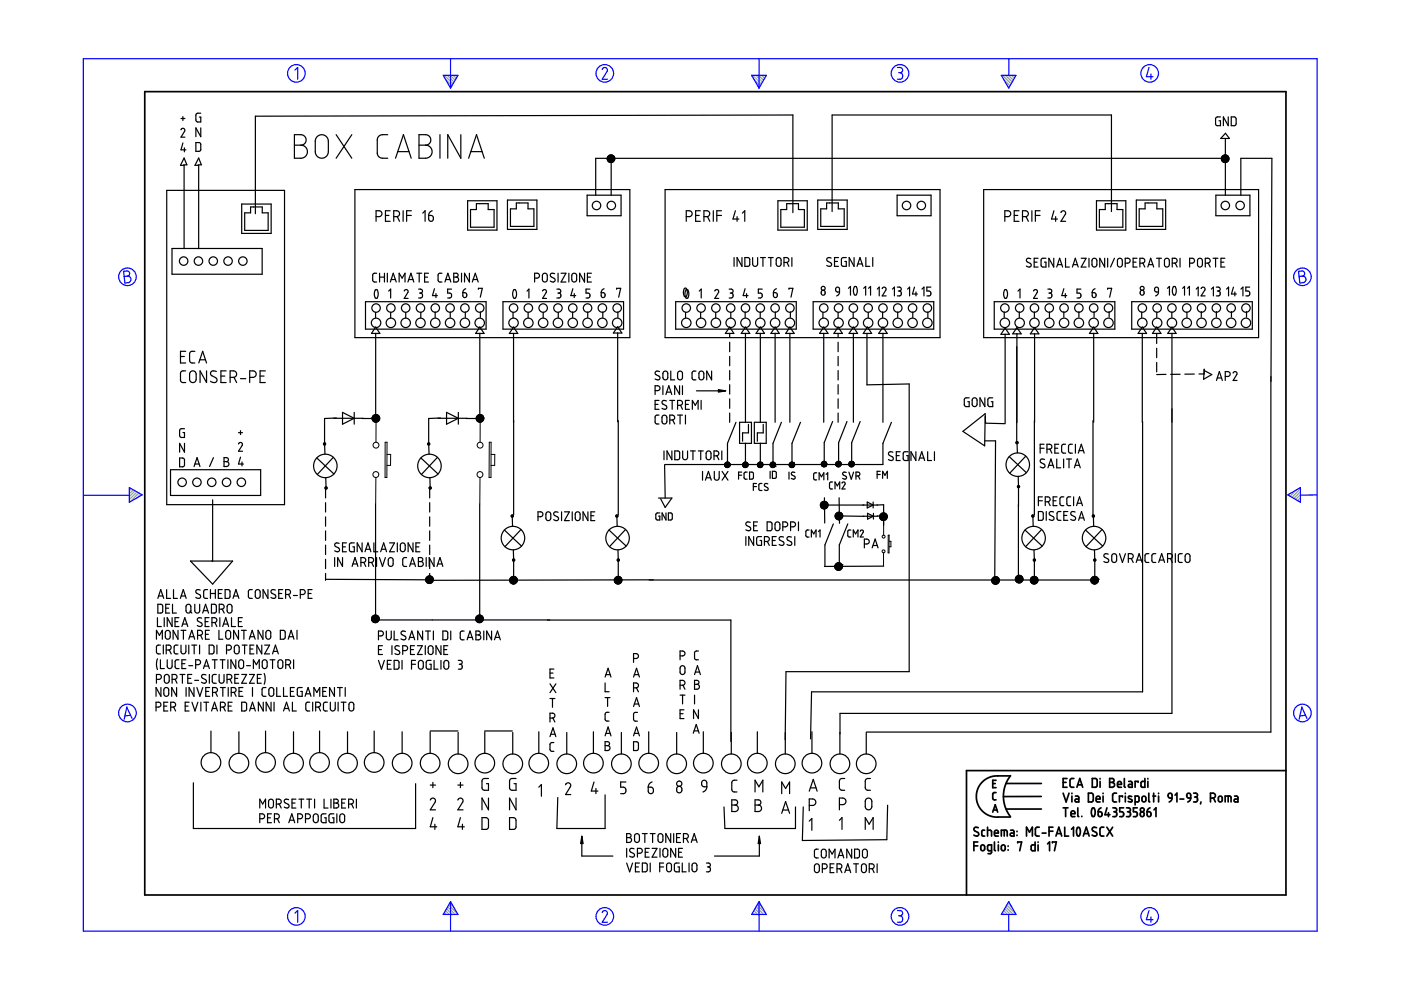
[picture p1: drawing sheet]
<svg xmlns="http://www.w3.org/2000/svg" width="297mm" height="210mm" viewBox="0 0 297 210" stroke-linecap="round" stroke-linejoin="round" font-family="sans-serif">
<g fill="none" stroke="#6c9" stroke-width=".25">
<path d="M94.2 16l1.8 1.8M94.5 16.8l1.3 1.4M94.8 16l1.5 1.4M95.3 18.3l.3 .3M95.5 16l1 1M96.1 16l.6 .6M96.7 16l.3 .2M159.6 16l1.8 1.8M159.9 16.8l1.3 1.4M160.3 16l1.4 1.4M160.7 18.3l.3 .3M160.9 16l1 1"/>
<path d="M161.5 16l.6 .6M162.1 16l.2 .2M212.6 16l1.8 1.8M212.8 16.8l1.3 1.4M213.2 16l1.4 1.4M213.7 18.3l.2 .3M213.8 16l1 1M214.4 16l.7 .6M215.1 16l.2 .2M27.5 103.4h-.1M27.9 103.6l-.5 .4M28.3 103.8l-.9 .9"/>
<path d="M28.7 104.1l-1.3 1.2M29 104.3l-1.6 1.6M29.4 104.5l-1.8 1.9M29.8 104.8l-.8 .8M273.4 104.7l-.3 .3M274.9 103.9l-1.4 1.3M275.7 103.6l-1.8 1.9M275.7 106.1l-.2 .3M275.7 105.5l-.6 .6M275.7 104.9l-1 1M275.7 104.2l-1.4 1.5M94 193.8v.1"/>
<path d="M94.2 193.5l.4 .4M94.4 193.1l.9 .8M94.7 192.7l1.2 1.2M94.9 192.3l1.6 1.6M95.1 191.9l1.9 1.9M95.4 191.5l.8 .8M159.4 193.8v.1M159.6 193.5l.4 .4M159.9 193.1l.8 .8M160.1 192.7l1.2 1.2M160.3 192.3l1.6 1.6M160.5 191.9l1.9 1.9"/>
<path d="M160.8 191.5l.8 .8M212.3 193.8v.1M212.6 193.5l.4 .4M212.8 193.1l.8 .8M213 192.7l1.2 1.2M213.2 192.3l1.6 1.6M213.5 191.9l1.8 1.9M213.7 191.5l.8 .8"/>
</g>
<g fill="none" stroke="#00f" stroke-width=".25">
<path d="M17.7 12.4h261.6v185h-261.6zM62.5 14.9l.6-.6v2.5M94 16h3.1l-1.6 2.7zM95.5 12.4v6.3M127.7 14.7l.5-.4 .5 .3v.5l-1 1.7h1.1M159.4 16h3.1l-1.6 2.7zM160.9 12.4v6.3M190.3 14.3h.7l.3 .3v.6l-.5 .2M190.5 15.4h.3M190.8 15.4l.5 .3v.7l-.3 .4h-.7M212.3 16h3.1l-1.5 2.7zM213.9 12.5v3.5"/>
<path d="M243.6 14.3l-.5 2h1.4M244 15.7v1.1M26.2 57.5l.9-.1 .3 .3 .1 .5-.5 .3 .5 .2 .3 .4-.1 .3-.3 .5-.9 .1zM27 58.5l-.7 .1M275.3 57.5l.9-.1 .3 .3 .1 .5-.5 .3 .5 .2 .3 .4-.1 .4-.2 .3-1 .2zM276.1 58.5l-.7 .1M17.8 105h9.6M27.4 103.4l2.7 1.5-2.7 1.6zM273 104.9l2.7-1.5v3.1zM279.3 104.9l-3.6 .1M27.7 151.7l-1.2 .1M28 152.3l-1.1-2.4-.6 2.6"/>
<path d="M276.8 151.7l-1.2 .1M277.1 152.3l-1.1-2.4-.6 2.6M62.5 193.6l.6-.5v2.4M95.5 191.2v6.2M95.5 191.2l1.6 2.7h-3.1zM127.7 193.5l.1-.3 .5-.1 .5 .4-.1 .4-1 1.6h1.1M160.9 191.2v6.2M160.9 191.2l1.6 2.7h-3.1zM190.3 193.1h.6l.4 .2v.5l-.5 .4M190.5 194.2h.3M190.8 194.2l.5 .3v.7l-.4 .3h-.6M213.9 191.2l1.5 2.7h-3.1z"/>
<path d="M213.9 193.9v3.5M243.6 193.1l-.5 1.9h1.4M244 194.4v1.1"/>
<circle cx="62.8" cy="15.6" r="1.87"/>
<circle cx="128.2" cy="15.6" r="1.87"/>
<circle cx="190.8" cy="15.6" r="1.87"/>
<circle cx="243.8" cy="15.6" r="1.87"/>
<circle cx="27" cy="58.7" r="1.87"/>
<circle cx="276.1" cy="58.7" r="1.87"/>
<circle cx="27" cy="151.2" r="1.87"/>
<circle cx="276.1" cy="151.2" r="1.87"/>
<circle cx="62.8" cy="194.3" r="1.87"/>
<circle cx="128.2" cy="194.3" r="1.87"/>
<circle cx="190.8" cy="194.3" r="1.87"/>
<circle cx="243.8" cy="194.3" r="1.87"/>
</g>
<g fill="none" stroke="#000" stroke-width=".36">
<path d="M30.7 19.4h241.9v170.4h-241.9zM206.5 179.3h.8M207.3 178.5h-.8v1.9M207.4 175.5l-.6-.1-.3 .5 .2 .3 .7 .4 .1 .4-.3 .3-.7-.2M208 179.3l.4-.2 .3 .2 .1 .7-.2 .3-.3 .1-.3-.2zM208.8 176h-.4l-.2 .2v.9l.6 .2M209.4 176h.6l.2 .2v1.1M209.4 175.4v1.9M210.5 166.1h.5M210.5 172.2l.5-1.6 .5 1.6M210.6 171.7h.8M210.8 176.6h.9l-.2-.5-.3-.1-.3 .2-.1 .8 .3 .2 .6 .1"/>
<path d="M210.8 178.5v1.7l.3 .2M211.2 168h-.4l-.3 .3v1.1l.7 .2M211.2 165.4h-.7v1.6h.7M211.7 178.5v.1M211.7 179.1v1.3M212.3 177.3v-1.3l1.1 .1 .2 1.2M212.4 179.3l.4-.2 .2 .2 .1 .7-.1 .3-.3 .1-.4-.2zM212.9 176v1.3M213.3 166.1h7.5M213.3 171.5h7.5M213.7 179.3v.2M214.2 164.5h-3.5l-.9 .3-.9 .5-.7 .6-.7 .9-.4 1-.1 1.1 .1 1.1 .4 .9 .7 1 .8 .6 .8 .5 .9 .2h3.5"/>
<path d="M214.2 164.5l-1 1.7-.5 2.2 .1 1.3 .3 1.3 1.1 2.1M214.3 176h.5l.2 .3v1h-.5a.32 .32 0 0 1-.3-.3 .32 .32 0 0 1 .3-.4h.5M215.6 176.2v.1M215.6 177.1v.1M215.8 178.7v-.2h.8l-.4 1.9M217.6 177.3v-1.9l.7 1 .6-1v1.9M219.5 178.5v1.9l-.7-.1-.2-.2 .1-.8 .8-.2M220.1 178.5v.1M220.1 179.1v1.3M220.3 175.4h-.5l-.3 .3 .1 1.4 .3 .2h.4M220.8 168.9h-8.1M221 176.6h.8"/>
<path d="M222.1 178.9l.4-.4v1.9M222.4 176.2h.8M223.1 178.7v-.2h.9l-.4 1.9M223.2 175.4h-.8v1.9M223.9 177.3l.6-1.9 .6 1.9M224 176.7h.9M225.4 165.9h.6M225.4 168.2l.6 1.8 .7-1.8M225.4 171.3h1M225.7 175.4v1.9h.9M225.9 171.3v1.8M226.2 165.1h-.8v1.8h.8"/>
<path d="M227.1 172.5h.8l-.1-.5-.4-.1-.3 .2v.8l.2 .2h.6M227.2 175.8l.4-.4v1.9M227.3 168.2v.1M227.3 168.8v1.2M227.7 165.1h-.6l-.2 .3v1.4l.3 .1h.5M228 168.8h.5l.2 .2v1h-.5a.31 .31 0 0 1-.3-.3 .31 .31 0 0 1 .3-.3h.5M228.3 166.9l.6-1.8 .7 1.8M228.4 175.5a.56 .56 0 0 1 .7 .8l-.2 .7a.35 .35 0 0 1-.4 .2 .35 .35 0 0 1-.2-.5l-.1-.6zM228.5 166.4h.9M228.5 171.3v1.7l.2 .1M229.4 173.1h.1M229.7 177.3l.6-1.9 .6 1.9"/>
<path d="M229.8 176.7h1M230.8 168.2h.7l.3 .3v1.2l-.3 .3h-.7zM231.6 165.1h.7l.3 .2v1.3l-.2 .3h-.8zM231.6 171.4a.53 .53 0 0 1 .5 .2 .53 .53 0 0 1 .1 .5l-.1 .7a.34 .34 0 0 1-.4 .3 .34 .34 0 0 1-.3-.4v-.6zM232.4 169.4h.8v-.3l-.2-.3-.5 .1-.1 .9 .2 .2h.6M232.5 175.5l-.7-.1-.3 .4 .2 .3 .8 .5 .1 .4-.4 .3-.7-.2M232.8 172.1h.6l.2 .2 .1 .5-.2 .3h-.3l-.3-.1zM233.2 165.1v.1M233.2 165.7v1.2M233.4 171.3l-.4 .3-.2 .5M233.9 168.2v.1M233.9 168.8v1.2"/>
<path d="M234 175.4h-.5l-.3 .3 .1 1.4 .2 .1 .5 .1M234.7 175.4l1.2 1.9M234.7 171.3l-.4 1.4h1M235 172.3v.8M235.3 165.1h.6l.3 .3-.1 .4-.3 .1 .4 .1 .1 .3-.1 .4-.3 .2h-.6zM235.3 165.9h.5M235.9 175.4l-1.2 1.9M235.9 171.3h.7l.1 .2 .1 .3-.4 .3M236.2 172.1h.2M236.4 172.1l.3 .2 .1 .5-.3 .3h-.6M236.7 168.2h-.5l-.3 .3v1.3l.3 .2h.5M236.9 166.3h.9l-.2-.5-.3-.1-.3 .1-.1 .9 .2 .2h.7"/>
<path d="M238 169v-.2h-.7v1.2M238.2 171.3h-.8v.8h.6l.2 .4-.1 .6h-.7M238.4 165.1v1.7l.2 .1M238.6 168.2v.1M238.6 168.8v1.2M238.8 171.3h.5l.3 .2v.4l-.3 .2M239.1 172.1h.2M239.3 172.1l.4 .3-.1 .5-.2 .2h-.6M239.3 165.7h.5l.3 .2v1h-.6a.31 .31 0 0 1-.3-.3 .31 .31 0 0 1 .3-.3h.6M239.9 168.9l-.2-.1a.29 .29 0 0 0-.4 .1 .29 .29 0 0 0 .1 .4l.5 .2a.33 .33 0 0 1 0 .5 .33 .33 0 0 1-.5 0l-.2-.1M240.7 170l.7-.1 .1-.9-.2-.2h-.6v1.9M241.1 171.3h-.8v.8h.6l.2 .3-.1 .7h-.7"/>
<path d="M241.3 165.9v-.2h-.6v1.2M241.9 172.3l.2-.2 .4 .2 .1 .5-.1 .2-.4 .1-.2-.1zM242.2 169l.2-.2 .4 .1 .2 .8-.2 .2-.4 .1-.3-.2zM242.7 165.1v1.8h-.6l-.2-.2 .1-.9 .2-.1h.5M243.2 172.1l.7 .2v.7l-.4 .1-.2-.1zM243.4 165.1v.1M243.4 165.7v1.2M243.6 168.2v1.6l.2 .2M243.8 171.3l-.4 .3-.2 .5M244.4 168.8h.6M244.6 168.2v1.8M244.7 171.7l.4-.4v1.8"/>
<path d="M245.6 168.2v.1M245.6 168.8v1.2M247.7 168.4l.3-.2 .4 .1 .1 .9-.7-.1zM248.5 169.2l-.2 .5-.4 .3M249.1 168.6l.4-.4v1.8M250.2 169.4h.8M251.7 168.3l.3-.1 .3 .1 .2 .9h-.6l-.2-.2zM252.5 169.2l-.2 .5-.5 .3M253.1 168.2l.7 .1 .1 .4-.4 .3M253.3 169h.2M253.5 169l.4 .2v.5l-.2 .3h-.6M254.6 170l-.1 .5"/>
<path d="M256.6 169.2l.9-.1 .2-.3-.1-.4-.4-.2h-.6v1.8M257.3 169.2l.4 .8M258.4 169l.2-.2 .4 .1 .1 .8-.1 .2-.4 .1-.3-.2zM259.8 170v-1.2l1.1 .1 .1 1.1M260.4 168.8v1.2M261.7 168.8h.6l.2 .3v.9h-.6a.31 .31 0 0 1-.3-.3 .31 .31 0 0 1 .3-.3h.6M272.6 163.4h-67.7v26.4M210.2 180.4h-.6l-.2-.2v-.8l.2-.2 .6-.1v1.6l-.2 .3h-.5M213.7 180.2v.1"/>
<circle cx="242.2" cy="171.7" r=".42"/>
</g>
<g fill="none" stroke="#000" stroke-width=".25">
<path d="M38.4 27.5a.4 .4 0 0 1 .3-.3 .4 .4 0 0 1 .4 .2l.1 .3-.8 1.4h.8M38.4 25.1h.8M38.8 24.7v.8M38.8 30.3l-.4 1.5h1M38.9 34.9h.7l-.6-1.4-.7 1.6h.7v17.6M39.1 31.3v.9M41.5 30.2h.8l.3 .3v1.3l-.2 .2-.9 .1zM42 34.9h.7l-.6-1.4-.8 1.6h.8v17.6M42.6 24h-.7l-.3 .2-.1 1.2 .3 .4 .8 .1v-1.1h-.3M42.6 27.1v1.9l-1.1-1.9v1.9M62.4 28.6h1.7l.4 .2 .3 .5 .1 .5-.2 .6-.4 .3-.5 .1 .9 .3 .5 .9-.3 1-.7 .5h-1.8zM62.4 30.8h1.4"/>
<path d="M67.2 29l.6-.4h.7l.6 .3 .5 .6v2.9l-.3 .6-.7 .5h-.6l-.5-.2-.6-.8-.1-2.7zM71.3 28.6l3.3 4.9M74.6 28.6l-3.3 4.9M82.2 28.6h-1.5l-.5 .5-.2 .4 .1 3.4 .7 .6h1.4M83.9 33.5l1.6-4.9 1.7 4.9M84.3 32.2h2.4M88.8 28.6h1.7l.4 .2 .4 .5v.5l-.2 .5-.3 .3-.6 .2 .9 .3 .5 .9-.2 1-.7 .5h-1.9zM88.8 30.8h1.4M93.3 28.6v4.9M97.7 28.6v4.9l-2.8-4.9v4.9M99.4 33.5l1.6-4.9 1.7 4.9M99.8 32.2h2.4"/>
<path d="M129.2 32.9l-.4 .4M129.3 32.9l-.5 .5M129.5 32.9l-.8 .7M129.6 32.9l-.9 .8M129.6 33.6v7.8M129.7 32.9l-.9 .9M129.8 32.9l-1 1M129.9 32.9l-1.1 1.1M130 33l-1.1 1.1M130.1 33.4l-.9 1M130.1 34.2l-.1 .1M130.1 34l-.5 .4"/>
<path d="M130.1 33.8l-.7 .6M130.1 33.5l-.9 .9M130.1 33.1l-1.1 1.2M130.2 33.1l-.1 .1M130.2 33.2l-1.1 1.1M130.3 33.3l-.2 .1M130.3 33.9l-.6 .5M130.3 33.4l-1 1M130.3 33.4l-.2 .3M130.3 33.8l-.2 .2M130.3 33.6l-.8 .9M130.3 33.6l-.2 .2"/>
<path d="M258.8 24.8h-.8l-.3 .3v1.2l.2 .3h.9v-1h-.4M259.4 33l-.3 .3M259.6 32.9l-.6 .6M259.7 32.9l-.7 .7M259.8 33.6h-133.5v7.8M259.8 29.5v11.9M259.8 32.9l-.8 .8M259.8 28.3l.9 1.1h-1.9zM259.9 32.9l-.9 .9M260 32.9l-1 1M260.1 32.9l-1.1 1.1M260.2 33l-1.1 1.1"/>
<path d="M260.3 33l-1.1 1.2M260.3 33.1l-1.1 1.1M260.4 33.2l-1.1 1.1M260.4 24.8v1.8l-1-1.8v1.8M260.4 34.1l-.2 .2M260.5 33.3l-1.1 1.1M260.5 33.4l-1 1M260.5 33.9l-.5 .5M260.5 33.5l-.9 .9M260.6 33.7l-.8 .8M261 24.8h.8l.3 .3v1.2l-.3 .3h-.8zM35.3 40.4h25v66.6h-25z"/>
<path d="M36.5 52.7h19.1v5.4h-19.1zM51.2 43.3h6.3v6.2h-6.3zM53.1 43.9h2.5v1.2h1.3v3.8h-5v-3.8h1.2zM75.2 40.2h58.3v31.4h-58.3zM79.7 45.9h.7l.4-.2 .2-.5-.2-.3-.3-.2h-.8v2.2M79.9 57.9l-.6 .1-.3 .3 .1 1.3 .8 .2M80.5 57.9v1.9M80.5 58.8h1M81.5 57.9v1.9M81.7 45.7h.8M82.1 57.9v1.9M82.7 44.7h-1v2.2h1"/>
<path d="M82.8 59.8l.6-1.9 .6 1.9M82.9 59.3h.9M83.5 45.9l1-.1 .2-.4-.1-.5-.4-.2h-.7v2.2M84.2 45.9l.5 1M84.6 59.8v-1.9l.7 1.1 .6-1.1v1.9M85.5 44.7v2.2M86.2 45.7h1M86.5 59.8l.6-1.9 .6 1.9M86.7 59.3h.9M87.2 44.7h-1v2.2M88.4 57.9h1M88.9 57.9v1.9"/>
<path d="M89.6 45.2l.5-.5v2.2M90 58.8h.7M90.8 57.9h-.8v1.9h.8M90.9 45.7h.6l.3 .2 .1 .6-.2 .4h-.4l-.3-.2zM91.6 44.7l-.5 .4-.2 .6M93.7 57.9l-.6 .1-.2 .3v1.3l.3 .2h.5M94.3 59.8l.7-1.9 .6 1.9M94.5 59.3h.9M96.2 57.9h.6l.3 .3-.1 .4-.3 .2h.3l.2 .4-.1 .4-.2 .2h-.7zM96.2 58.8h.5M97.9 57.9v1.9M99.1 42.6h6.3v6.2h-6.3z"/>
<path d="M99.5 57.9v1.9l-1-1.9v1.9M100.1 59.8l.7-1.9 .6 1.9M100.3 59.3h.9M101 43.2h2.5v1.2h1.3v3.8h-5v-3.8h1.2zM107.6 42.4h6.2v6.2h-6.2zM108.2 44.3h1.3v-1.3h2.5v1.3h1.2v3.7h-5zM113.3 59h.6l.4-.3 .1-.3-.2-.4-.9-.1v1.9M115.1 58.1l.5-.2 .4 .4v1.1l-.3 .4h-.4l-.3-.4v-1zM117.6 58h-.7l-.2 .4 .1 .3 .8 .4v.5l-.4 .2-.5-.2M118.3 57.9v1.9M119 57.9h1l-1 1.9h1M120.6 57.9v1.9"/>
<path d="M121.4 58.1l.5-.1 .4 .3v1.1l-.4 .4h-.4l-.2-.3-.1-1.1zM123.9 57.9v1.9l-1-1.9v1.9M124.5 41.4h7.2v4.3h-7.2zM124.5 58.8h.7M125.4 57.9h-.9v1.9h.9M141 40.2h58.3v31.4h-58.3zM145.5 45.9h.7l.4-.1 .1-.4-.1-.5-.4-.2h-.7v2.2M147.5 45.7h.8M148.5 44.7h-1v2.2h1M149.2 45.9h.7l.4-.2 .2-.4-.2-.4-.3-.2h-.8v2.2M150 45.9l.5 1M151.2 44.7v2.2"/>
<path d="M152 45.7h1M153 44.7h-1v2.2M155.6 54.6v1.9M155.9 44.7l-.5 1.7h1.3M156.3 45.9v1M157.3 54.6v1.9l-1-1.9v1.9M157.4 45.2l.5-.5v2.2M157.9 54.6h.7l.3 .2 .1 1.3-.3 .4h-.8zM159.6 54.6v1.5l.4 .4 .4-.1 .2-.3v-1.5M161.2 54.6h1.1M161.8 54.6v1.9M162.9 54.6h1"/>
<path d="M163.4 54.6v1.9M164.7 54.8l.4-.2 .5 .4v1l-.3 .5h-.3l-.4-.4v-1.1zM164.9 42.6h6.3v6.2h-6.3zM166.2 55.6l.9-.1 .2-.2-.1-.5-.4-.2h-.6v1.9M166.8 43.2h2.5v1.2h1.2v3.8h-5v-3.8h1.3zM166.9 55.6l.4 .9M167.9 54.6v1.9M168.1 45.1v-20.7l-114 .2v20.7M173.4 42.4h6.2v6.2h-6.2zM175.3 43h2.4v1.3h1.3v3.7h-5v-3.7h1.3zM176.2 54.7l-.6-.1-.3 .5 .1 .3 .9 .4-.1 .5-.5 .2-.4-.2M176.4 44.9v-20.5h59.2v20.5"/>
<path d="M176.9 55.4h.7M177.8 54.6h-.9v1.9h.9M179.4 54.6h-.7l-.3 .3v1.3l.2 .2 .8 .1v-1.1h-.3M181.1 54.6v1.9l-1.1-1.9v1.9M181.7 56.5l.6-1.9 .7 1.9M181.9 56h.9M183.6 54.6v1.9h.8M185 54.6v1.9M190.2 41.4h7.2v4.3h-7.2zM208.6 40.2h58.2v31.4h-58.2zM213 45.9l1-.1 .3-.4-.1-.5-.4-.2h-.8v2.2M215 45.7h.8"/>
<path d="M216 44.7h-1v2.2h1M216.8 45.9h.7l.4-.2 .1-.4-.2-.4-.3-.2h-.7v2.2M217.5 45.9l.5 1M218.5 54.9l-.7-.1-.2 .5 .2 .2 .7 .4 .1 .5-.5 .2-.5-.2M218.8 44.7v2.2M219.3 55.6h.6M219.5 45.7h1M220.1 54.8h-.8v1.8h.8M220.5 44.7h-1v2.2M221.8 54.8h-.8l-.2 .1-.1 1.4 .2 .2 .9 .1v-1h-.4M223.4 54.8v1.8l-1-1.8v1.8M223.5 44.7l-.6 1.7h1.3"/>
<path d="M223.8 45.9v1M224 56.6l.7-1.8 .6 1.8M224.2 56.1h.9M224.9 45.1l.5-.4 .5 .2v.5l-1 1.5h1M225.9 54.8v1.8h.8M227.4 56.6l.6-1.8 .6 1.8M227.5 56.1h.9M229.2 54.8h1.1l-1.1 1.8h1.1M230.9 54.8v1.8M231.7 54.9l.5-.1 .3 .3 .1 1.1-.4 .4h-.4l-.3-.4v-1zM232.5 42.6h6.2v6.2h-6.2zM234.2 54.8v1.8l-1-1.8v1.8"/>
<path d="M234.3 43.2h2.5v1.2h1.3v3.8h-5v-3.8h1.2zM234.8 54.8v1.8M236.3 54.8l-.8 1.8M237.1 54.9l.5-.1 .3 .3 .1 1.1-.4 .4h-.4l-.3-.4v-1zM238.6 55.8l.8-.1 .2-.3-.1-.4-.3-.2h-.6v1.8M240.2 55.6h.7M240.9 42.4h6.2v6.2h-6.2zM241.1 54.8h-.9v1.8h.9M241.5 44.3h1.3v-1.3h2.5v1.3h1.2v3.7h-5zM241.7 55.8h.6l.3-.2 .1-.4-.2-.3-.8-.1v1.8M242.3 55.8l.4 .8M243.4 56.6l.6-1.8 .6 1.8"/>
<path d="M243.5 56.1h.9M245.2 54.8h1.1M245.7 54.8v1.8M247 55l.5-.2 .4 .3v1.1l-.4 .4-.4-.1-.2-.3zM248.5 55.8h.6l.4-.2 .1-.4-.2-.4h-.9v1.8M249.2 55.8l.4 .8M250.2 54.8v1.8M252.2 55.8h.6l.4-.2 .1-.4-.3-.4h-.8v1.8M254 55l.5-.2 .4 .3v1.1l-.4 .4-.4-.1-.2-.3zM255.5 55.8h.6l.4-.2 .1-.4-.2-.4h-.9v1.8M256.2 55.8l.4 .8M257.2 54.8h1"/>
<path d="M257.7 54.8v1.8M257.8 41.4h7.2v4.3h-7.2zM258.9 55.6h.6M259.7 54.8h-.8v1.8h.8M263.1 41.4v-7.8h6.6l-.2 47.3M38.3 75.6h.8M39.4 78.6l-.8 .1-.3 .4v1.8l.4 .2h.7M39.4 74.5h-1.1v2.5h1.1M40.4 78.8l.3-.2 .5 .1 .4 .5v1.4l-.6 .5-.5-.1-.3-.4v-1.3zM41.3 74.5h-.7l-.4 .5 .1 1.7 .3 .3h.7M42.1 77l.9-2.5 .8 2.5M42.4 76.3h1.2"/>
<path d="M43.8 78.6v2.5l-1.4-2.5v2.5M45.9 78.8l-1-.1-.3 .3v.3l.2 .3 1.1 .7v.6l-.2 .2h-.4l-.7-.3M46.8 79.7h.9M47.9 78.6h-1.1v2.5h1.1M55.1 79.7h.9M56.3 78.6h-1.2v2.5h1.2M77.5 64h25.6v5.8h-25.6zM79.6 61.5a.54 .54 0 0 1 .5 .2 .54 .54 0 0 1 .1 .6l-.1 .7a.35 .35 0 0 1-.5 .2 .35 .35 0 0 1-.2-.4v-.6zM79.6 66.2v1.2M79.7 69.3l.8 1.4h-1.7zM79.7 70.7v18.8M82.4 61.7l.4-.4v1.9"/>
<path d="M82.8 66.2v1.2M85.7 61.7l.4-.3 .4 .2v.3l-.8 1.4h.8M86 66.2v1.2M88.8 61.3h.5l.3 .3-.1 .4-.3 .1M88.9 62.1h.3M89.2 62.1l.3 .3 .1 .5-.3 .3h-.5M89.2 66.2v1.2M92.1 61.2l-.4 1.5h1M92.3 66.1v1.2M92.4 62.3v.8M95.5 66.1v1.2M95.7 61.3h-.8v.8h.5l.3 .4-.1 .6-.7 .1"/>
<path d="M98.1 62.1h.5l.3 .1 .1 .6-.2 .2-.4 .1-.2-.2zM98.7 66.1v1.2M98.7 61.2l-.4 .3-.2 .6M101.4 61.3v-.2h.9l-.5 1.9M101.7 69.3l.9 1.4h-1.8zM101.7 70.7v18.8l.4-.3M101.9 66.1v1.2M106.6 64h25.6v5.8h-25.6zM108.8 66.2v1.2M108.9 69.3l.9 1.4h-1.8zM108.9 70.7v18.8M108.9 61.5a.53 .53 0 0 1 .5 .2 .53 .53 0 0 1 .1 .5l-.1 .7a.36 .36 0 0 1-.4 .3 .36 .36 0 0 1-.3-.5v-.7z"/>
<path d="M111.7 61.7l.4-.4v1.9M112 66.2v1.2M115 61.7l.5-.3 .4 .4-.9 1.5h.9M115.2 66.2v1.2M118.1 61.3h.5l.3 .3-.1 .4-.3 .1M118.3 62.1h.2M118.4 66.2v1.2M118.5 62.1l.4 .3v.5l-.3 .3h-.5M121.4 66.1v1.2M121.5 61.2l-.5 1.5h1.1M121.8 62.3v.8M124.6 66.1v1.2"/>
<path d="M125.1 61.3h-.9v.8h.6l.3 .4-.1 .6-.8 .1M127.5 62.1l.7 .1 .1 .6-.2 .2-.3 .1-.3-.2zM127.8 66.1v1.2M128.1 61.2l-.4 .3-.2 .6M130.7 61.3v-.2h.9l-.4 1.9M131 70.6v18.9M131 69.3l.8 1.3h-1.8zM131 66.1v1.2M139.8 78.8l-.6-.1-.2 .1-.1 .4 .1 .2 .8 .5v.5l-.4 .1-.5-.2M140.7 78.8l.5-.1 .4 .4v1l-.3 .4h-.4l-.3-.3-.1-1zM142.2 78.7v1.8h.8M143.3 64h25.5v5.8h-25.5z"/>
<path d="M143.8 78.8l.5-.1 .4 .3v1.1l-.3 .4h-.4l-.3-.3v-1zM145.1 61.2a.56 .56 0 0 1 .6 .7l-.1 .7a.36 .36 0 0 1-.4 .3 .36 .36 0 0 1-.3-.5v-.7zM145.4 66.2v1.2M145.5 61.4h.3l.2 .4v1.1a.36 .36 0 0 1-.5 .3 .36 .36 0 0 1-.2-.5l-.1-.6zM147.6 78.7h-.5l-.4 .3v1.3l.3 .2h.6M148.3 61.7l.4-.4v1.9M148.3 78.9l.5-.2 .4 .3v1.1l-.3 .4h-.4l-.3-.3zM148.5 66.2v1.2M150.9 78.7v1.8l-1.1-1.8v1.8M151.6 61.7l.4-.3 .4 .3-.1 .3-.7 1.3h.8M151.7 66.2v1.2M154.6 61.3h.5l.3 .2v.4l-.4 .2"/>
<path d="M154.7 69.3l.9 1.4h-1.8zM154.7 70.7v.9M154.7 72.6v2M154.7 75.6v2M154.7 78.6v2M154.8 62.1h.2M154.9 66.2v1.2M155 62.1l.4 .3v.5l-.2 .3h-.6M158 61.2l-.4 1.5h1M158 66.1v1.2M158.1 69.3l.9 1.4h-1.8zM158.1 70.7v18.8"/>
<path d="M158.3 62.3v.8M161.2 66.1v1.2M161.2 69.3l.9 1.4h-1.8zM161.2 70.7v18.8M161.6 61.3h-.8v.8h.5l.3 .4-.1 .6-.7 .1M164 62.1l.7 .1 .1 .6-.2 .3h-.3l-.3-.2zM164.3 69.3l.9 1.4h-1.8zM164.3 70.7v18.8M164.4 66.1v1.2M164.6 61.2l-.5 .4-.1 .5M167.3 61.3v-.2h.8l-.4 1.9M167.5 69.3l.9 1.4h-1.8z"/>
<path d="M167.5 70.7v18.8M167.6 66.1v1.2M172.4 64h25.6v5.8h-25.6zM174.2 61.7l.4-.1 .3 .1v.6l-.2 .2-.3 .1-.2-.2-.1-.5zM174.5 66.2v1.2M174.6 69.3l1 1.4h-1.8zM174.6 70.7v18.8M177.3 61l.4-.1 .2 .1 .1 .9-.7-.1-.1-.2zM177.7 69.3l.9 1.4h-1.8zM177.7 66.2v1.2M177.7 70.7v.9M177.7 72.6v2"/>
<path d="M177.7 75.6v2M177.7 78.6v2M178 61.9l-.2 .6-.4 .2M179.9 61.1l.4-.4v1.9M180.9 66.2v1.2M180.9 69.3l.9 1.4h-1.8zM180.9 70.7v18.8M181.1 60.8a.61 .61 0 0 1 .7 .9l-.1 .6a.34 .34 0 0 1-.5 .3 .34 .34 0 0 1-.2-.5l-.1-.5zM183.1 61.1l.4-.4v1.9M183.8 70.8v10.8l9-.2v61h-26.2l-.1 14.4M183.9 69.3l.9 1.4h-1.8zM184.1 66.2v1.2"/>
<path d="M184.1 61.1l.5-.4v1.9M186 61.3l.4-.4v1.8M187 61.2l.4-.3 .4 .2 .1 .3-.9 1.3h.9M187.1 66.1v1.2M187.2 69.3l.9 1.4h-1.8zM187.2 70.7v18.8M189.2 61.3l.4-.4v1.8M190.2 60.9h.6l.2 .2v.5l-.3 .1M190.3 66.1v1.2M190.5 61.7h.2M190.7 61.7l.3 .2 .1 .6-.3 .2h-.6M192.4 61.3l.4-.4v1.8"/>
<path d="M193.5 66.1v1.2M193.9 60.9l-.4 1.4h1M194.2 61.9v.8M195.5 61.3l.4-.4v1.8M196.7 66.1v1.2M197.4 60.9h-.9v.8h.6l.3 .4-.2 .6h-.7M210.8 64h25.6v5.8h-25.6zM212.9 66.1v1.2M213 61.5a.53 .53 0 0 1 .5 .2 .53 .53 0 0 1 .1 .5l-.1 .8a.35 .35 0 0 1-.4 .2 .35 .35 0 0 1-.2-.4l-.1-.6zM213.1 70.9v18.8M213.1 69.5l.9 1.4h-1.8zM215.6 73.5v20"/>
<path d="M215.6 69.4l.9 1.4h-1.8zM215.6 70.8v18.8M215.8 61.7l.5-.4v1.9M216.1 66.1v1.2M219.1 61.7l.4-.3 .4 .2v.3l-.8 1.4h.9M219.3 66.1v1.2M219.4 70.8l-.1 38.4M219.4 69.4l.9 1.4h-1.8zM222.2 61.3h.4l.3 .2 .1 .4-.4 .2M222.4 62.1h.2M222.5 66.1v1.2M222.6 62.1l.4 .3v.5l-.3 .3h-.5"/>
<path d="M225.6 66.1v1.1M225.6 61.2l-.5 1.5h1.1M225.9 62.3v.8M228.7 66.1v1.1M229.2 61.3h-.9v.8h.6l.3 .4-.1 .6-.8 .1M231.6 62.1l.7 .1 .1 .6-.2 .2-.4 .1-.2-.2zM231.9 70.7v18.8M231.9 69.3l.9 1.4h-1.8zM232 66.1v1.1M232.2 61.2l-.4 .3-.2 .6M234.8 61.3v-.2h.9l-.4 1.9M235.2 66.1v1.1"/>
<path d="M239.9 64h25.6v5.8h-25.6zM241.8 61.7l.2-.1 .5 .1 .1 .6-.2 .2-.3 .1-.3-.2zM242.1 66.1v1.2M242.2 69.3l.9 1.4h-1.8zM242.2 70.7v18.8M244.9 61l.4-.1 .3 .1v.9l-.7-.1-.1-.6zM245.2 69.3l.9 1.4h-1.8zM245.2 70.8v2M245.2 73.8v2M245.2 76.8v2M245.3 66.1v1.2M245.6 61.9l-.2 .5-.4 .3"/>
<path d="M247.2 79.4h-2M247.5 61.1l.4-.4v1.9M248.5 66.1v1.2M248.5 69.3l.9 1.4h-1.8zM248.5 70.7v80.6h-70.4v8.6M248.8 60.8a.58 .58 0 0 1 .6 .8l-.1 .7a.34 .34 0 0 1-.5 .3 .34 .34 0 0 1-.2-.5v-.6zM250.2 79.4h-2M250.7 61.1l.4-.4v1.9M251.7 66.1v1.2M251.8 61.1l.4-.4v1.9M253.2 79.3h-2M253.6 61.3l.4-.4v1.8"/>
<path d="M254.7 61.2l.4-.3 .4 .4-.8 1.4h.8M254.7 66.1v1.1M255.3 78.5l1.6 .9-1.7 1 .1-2.1v1h-1.1M256.8 61.3l.5-.4v1.8M257.9 60.9h.5l.2 .2 .1 .4-.4 .2M257.9 66.1v1.1M258.1 61.7h.2M258.3 61.7l.4 .3v.5l-.2 .2h-.6M259.8 79.8l.9-.1 .1-.3-.1-.4-.3-.2h-.6v1.9M260.1 61.3l.4-.4v1.8M261.1 66.1v1.1M261.5 79.1l.3-.3 .4 .2 .1 .3-.8 1.4h.8"/>
<path d="M261.5 60.9l-.4 1.4h1M261.8 61.9v.8M263.1 61.3l.4-.4v1.8M264.3 66.1v1.1M265 60.9h-.9v.8h.6l.3 .3-.2 .7h-.7M269.5 79.8v75.4h-85.8M36.2 99.6h19.1v5.5h-19.1zM38.1 97.1h.7l.3 .2v1.3l-.2 .4h-.8zM39.1 90.9h-.8l-.2 .3v1.2l.3 .4h.7v-1.1h-.3M39.1 94v1.9l-1-1.9v1.9M41.1 98.9l.7-1.9 .6 1.9M41.3 98.4h.9"/>
<path d="M45.3 97l-.9 1.9M47.5 97h.6l.3 .3-.1 .4-.3 .2 .3 .1 .2 .3-.1 .4-.2 .2h-.7zM47.5 97.9h.5M48.8 80h.8l.4-.2 .2-.6-.3-.4-1.1-.2v2.5M49.6 80l.6 1.1M50.6 94.1l.1-.2 .4-.1 .2 .1 .1 .3-.8 1.5h.8M50.6 91.7h.8M51 96.9l-.4 1.5h1M51 91.3v.8M51 80.3h1.1M51.3 98v.8M52.9 80h.8l.5-.3 .1-.5-.3-.4-1.1-.2v2.5"/>
<path d="M67.2 97.1l3.6 3.4M68.8 94.1l.1 2.2M70.7 97l-3.4 3.6M70.7 88.7h6.3M71.3 88.6l-2.5 .1v5.3M72.6 87.4l2.5 1.3-2.5 1.2zM75.1 87.4v2.5M76.8 88.7h2.9M79 88.6h-.1M79.2 88.6l-.3 .2M79.2 88.1l-.2 .1M79.4 88.6l-.4 .4"/>
<path d="M79.6 87.9l-.7 .7M79.6 88.6l-.6 .6M79.7 87.9l-.8 .9M79.8 87.9l-.7 .7M79.8 88.6l-.7 .7M79.9 87.9l-.6 .7M80 87.9l-1.1 1.1M80.1 88.6l-.9 .8M80.1 88l-.6 .6M80.1 88l-1.1 1.1M80.2 88.1l-.5 .5M80.3 88.8l-.7 .7"/>
<path d="M80.3 89.2l-.3 .3M80.3 88.9l-.6 .6M80.3 88.1l-1.2 1.1M80.3 88.5l-.1 .1M80.3 88.3l-.4 .3M80.3 88.6h.1M80.3 88.2l-1.1 1.1M80.4 88.3l-.1 .1M80.4 89l-.3 .4M80.4 88.3l-.2 .3M80.4 88.4l-1 1M80.5 88.6l-1 .9"/>
<path d="M80.5 88.5l-.1 .1M80.5 88.8l-.7 .7M80.5 88.8l-.2 .2M80.5 88.6l-.2 .2M89.2 97.1l3.7 3.4M90.9 94.1l.1 2.2M92.8 97l-3.5 3.6M92.8 88.7h6.2M93.4 88.6l-2.5 .1v5.3M94.7 87.4l2.5 1.3-2.5 1.2zM97.2 87.4v2.5M98.8 88.7h3"/>
<path d="M101.2 88.6l-.2 .2M101.4 88.6l-.4 .4M101.5 87.9l-.5 .5M101.6 88.6l-.6 .5M101.6 87.9l-.6 .6M101.8 87.9l-.7 .7M101.8 87.9l-.8 .8M101.9 88.6l-.7 .6M102 88.6l.4-.4-1.1 1.1M102 87.9l-.7 .7M102 87.9l-1 1M102.1 88.8l-.7 .6"/>
<path d="M102.1 89.4l-.1 .1M102.1 88.9l-.6 .6M102.1 88.4l.2-.3-1.1 1.1M102.1 88.5l-.1 .1M102.1 88.3l-.3 .3M102.1 88l-.6 .6M102.1 88.6h.1M102.2 88l-1.1 1.1M102.3 88.6l-.9 .8M102.5 88.3l-.3 .3M102.5 89.1l-.3 .3M102.5 88.4l-.4 .4"/>
<path d="M102.5 88.6l-.4 .4M102.5 89l-.4 .4M102.5 88.5l-.1 .1M102.6 88.5l-1 1M102.6 88.8l-.8 .7M102.6 88.7l-.5 .5M108.9 89.2v20M131.1 89.2v20M138.9 82.8h.6l.3-.2 .1-.4-.1-.3-.9-.1v1.9M138.9 85.7h.6M139.7 88h-.5l-.3 .3v1.4l.2 .2h.6M139.7 84.9h-.8v1.9h.8"/>
<path d="M140.5 88.2l.4-.2 .5 .3v1.2l-.4 .4-.4-.1-.2-.3zM140.5 81.8v1.9M140.8 95.6v1.9M140.9 98.5l.1 7.1M141.2 83.7l.6-1.9 .6 1.9M141.3 85l-.7-.1-.2 .2v.3l.9 .7v.5l-.4 .2-.5-.2M141.4 83.1h.8M142 89l.9-.1 .1-.3-.1-.4-.9-.2v1.9M142 84.9h1M142.5 95.6v1.9l-1.1-1.9v1.9M142.5 84.9v1.9M142.6 89l.4 .9"/>
<path d="M143.1 95.6h.6l.4 .3v1.3l-.3 .3h-.7zM143.7 85.9l.9-.1 .1-.2-.1-.5-.3-.2h-.6v1.9M143.7 88h1M144.1 81.8v1.9l-1.1-1.9v1.9M144.2 88v1.9M144.3 85.9l.4 .9M144.7 81.8v1.9M144.7 95.6v1.5l.5 .4 .4-.1 .2-.3v-1.5M145.3 88v1.9M145.3 85.7h.6M146.2 84.9h-.9v1.9h.9M146.4 95.6h1"/>
<path d="M146.8 86.8v-1.9l.6 1 .6-1v1.9M146.9 95.6v1.9M147.7 82.9h6.2M148.1 95.6h1M148.6 95.6v1.9M148.7 84.9v1.9M148.9 99.9v1.9M149.9 95.8l.4-.2 .4 .4v1.1l-.3 .4h-.3l-.4-.4v-1zM151.4 96.6l.8-.1 .2-.4-.1-.3-.3-.2h-.6v1.9M151.4 99.9v1.5l.4 .4 .5-.1 .2-.2v-1.6M152 96.6l.4 .9M153 95.6v1.9"/>
<path d="M153.1 99.9l1.2 1.9M153.8 98.9h.1M154 98.9l-.1 .1M154 98l-.3 .3M154.1 98l-.4 .4M154.1 98.9l-.1 .2M154.2 99.1l.6-.5-.6 .5M154.2 98l-.6 .5M154.2 98l-.6 .6M154.3 98.9l-.2 .2M154.3 98l-.6 .7 .7-.7M154.3 99.9l-1.2 1.9"/>
<path d="M154.5 98l-.8 .8 .8-.8M154.5 98.9l-.2 .2M154.6 98.1l-.8 .8 .8-.8M154.6 98.2l-.7 .7M154.7 98.2l-.9 .8M154.7 98.3l-.8 .8M154.7 81.6v2M154.7 84.6v2M154.7 87.6v1.9M154.7 98.4l-.5 .5M154.7 98.4l-.6 .7M154.7 98.7l-.2 .2"/>
<path d="M154.7 98.4h.1M154.8 98.7l-.4 .4M154.8 98.4h-.1M154.8 98.7h-.1M156 89.5l-1.8 4.5v4.5M156.8 89.5h2.5v4.5h-2.5zM157.5 98.8l.8-.7-.8 .7M157.8 98.9l.7-.7-.8 .8zM157.9 98l-.4 .4M157.9 98l-.4 .5M158.1 94v4.5M158.1 98l-.6 .6"/>
<path d="M158.2 98l-.7 .7M158.4 98.1l-.8 .8M158.4 98.1l-.8 .9M158.5 98.3l-.7 .8 .8-.8M158.6 98.8l-.3 .3M158.6 98.4l-.7 .7 .7-.7M158.6 98.7l-.4 .4M158.6 98.6l-.6 .5M158.6 98.5l-.4 .4M158.7 90v1.8h-1.3v1.8M159.9 89.5h2.6v4.5h-2.6zM160.6 98.7l.8-.7-.8 .8"/>
<path d="M160.9 98l-.2 .3M161 98.9l-.2 .1M161 98.9l-.1 .2M161.1 98l-.5 .5M161.2 98.9l-.2 .2M161.2 94v4.5M161.2 98l-.6 .7 .7-.7M161.5 98.1h.1M161.5 98.1l-.8 .7M161.5 98.1l-.8 .8M161.6 98.1l-.8 .9M161.6 98.2l-.1 .1"/>
<path d="M161.6 98.2l-.7 .7M161.7 98.3l-.2 .1M161.7 98.8l-.3 .3M161.7 98.3l-.7 .8M161.7 98.4l-.2 .2M161.7 98.7l-.4 .4M161.7 98.4l-.6 .7M161.8 98.5l-.7 .6M161.8 98.6l-.6 .5M161.8 90v1.8h-1.2v1.8M163.3 99.9v1.5M163.4 98.9l.8-.8-.8 .8"/>
<path d="M163.5 99l.8-.8-.7 .8M163.5 98.9v.1M163.6 98.1l-.2 .2M163.7 98l-.4 .4M163.7 98.3l.3-.3-.7 .7M163.7 98.2l-.4 .4M163.8 99.9h.6l.2 .3v1l-.2 .2h-.6zM163.8 98l-.5 .5M163.9 98l-.6 .6M164.1 98l-.8 .8M164.1 98l-.4 .4M164.2 98.9l-.2 .2"/>
<path d="M164.3 98.1l-.8 .8M164.3 98.9h.1M164.4 98.3l-.8 .8M164.4 98.3l-.6 .6M164.4 98.4l-.7 .6M164.4 98.7l-.4 .4M164.4 98.5l-.6 .6M164.4 98.5l-.4 .4M164.4 98.6l-.3 .3M165.7 89.5l-1.8 4.5v4.5M167.6 98l-.2 .3M167.7 98.9l-.1 .1"/>
<path d="M167.7 98.9l-.1 .2M167.9 98l-.6 .5M168 98l-.7 .7M168.1 98l-.8 .7M168.1 98l-.7 .8M168.2 98.1l-.8 .7M168.2 98.1h.1M168.2 98.9l-.3 .2M168.2 98.5l-.4 .4M168.3 98.1l-.9 .8M168.3 98.1l-.8 .9 .7-.8M168.4 98.2l-.7 .7"/>
<path d="M168.4 98.8l-.2 .3M168.4 98.3l-.7 .6M168.4 98.3l-.7 .8M168.5 98.7l-.5 .4M168.5 98.4l-.7 .7M168.5 98.5l-.5 .4M168.5 98.6l-.4 .3M169.7 89.5l-1.8 4.5v4.5M174.2 98.7l.9-.7-.8 .8M174.5 97.9l-.3 .3M174.6 97.8l-.4 .5M174.7 97.8l-.6 .6"/>
<path d="M174.7 98.9v.1M174.8 97.8l-.7 .6M174.8 98.9l-.1 .1M174.9 97.8l-.7 .8M174.9 98.8v.1M174.9 97.9l-.7 .7M175 98.9h.1M175 97.9h-.1M175 97.9l-.8 .8M175.2 98l-.9 .8M175.2 98.1l-.7 .8 .7-.8M175.3 98.6l-.4 .3"/>
<path d="M175.3 98.2l-.8 .8M175.3 98.3l-.7 .7M175.3 98.5l-.5 .5M175.3 98.4l-.5 .5M175.3 98.4l-.6 .5M176.5 89.4l-1.7 4.5v4.4M177.2 98.4l.6-.6-.6 .6M177.5 97.9l-.3 .3M177.6 97.8l-.4 .5M177.7 81.6v2M177.7 84.6v2M177.7 87.6v1.9"/>
<path d="M177.9 97.8l-.7 .8M178.1 97.9l-.8 .8M178.1 97.9l-.8 .9M178.2 98l-.8 .8M178.3 98.1l-.8 .8M178.3 98.2l-.7 .8M178.3 98.6l-.4 .4M178.3 98.3l-.7 .7M178.3 98.5l-.4 .4M178.4 98.4l-.6 .6M178.4 98.3l-.7 .7M179.6 89.4l-1.8 4.5v4.4"/>
<path d="M180.1 98.8l.9-.8-.9 .8M180.2 97.9l-.1 .1M180.3 97.9l-.3 .3M180.3 98.9h.1M180.5 97.8l-.5 .5M180.5 97.8l-.5 .6M180.6 98.9l-.1 .1M180.6 97.8l-.6 .7M180.7 97.8l-.7 .7M180.7 98.9v.1M180.7 97.9l-.7 .7M180.8 97.9l-.8 .7"/>
<path d="M180.8 97.9l-.7 .8M180.9 97.9l-.8 .8M181 98.1l-.8 .8M181.1 98.7l-.3 .2M181.1 98.2l-.7 .8M181.1 98.2l-.8 .7M181.1 98.4l-.5 .6M181.1 98.3l-.7 .7M181.1 98.5l-.4 .4M182.4 89.4l-1.8 4.5v4.4M186.6 99.9h-.6v1.5M189 89.5l-1.8 4.5v4.5h-46.2"/>
<path d="M189.3 95.9l-.7-.1-.2 .4 .2 .3 .7 .5 .1 .5-.5 .1-.5-.2M190 96.6h.6M190.9 95.8h-.9v1.8h.9M192.5 95.8h-.7l-.3 .2v1.3l.1 .3h.9v-1h-.3M194.2 95.8v1.8l-1.1-1.8v1.8M194.8 97.6l.6-1.8 .6 1.8M195 97.1h.9M196.7 95.8v1.8h.8M198.1 95.8v1.8M205.5 84.3h-.8l-.2 .3-.1 1.2 .3 .4h.8v-1h-.3M206.3 84.5l.5-.2 .3 .4 .1 1-.4 .5-.4-.1-.3-.2v-1.1zM208.8 93.5h2.3l-.2 29.5"/>
<path d="M208.8 84.3v1.9l-1-1.9v1.9M208.9 88.3l-.1 6.2-4.6-3 4.7-3.8 .1 2 4.1 .1M210.5 84.3h-.8l-.2 .3-.1 1.3 .2 .2 .9 .1v-1h-.3M214 96.8l3.6 3.4M215.6 93.9l.1 2.1M217.5 96.7l-3.4 3.6M220.5 95h.9M221.4 94.2h-.9v1.9M221.5 97.4l-.7-.1-.3 .5 .2 .3 .7 .3 .1 .6-.3 .2-.7-.2M222 95.2l.9-.1 .1-.3-.1-.4-.2-.2h-.7v1.9M222.2 99.2l.6-1.9 .6 1.9M222.4 98.7h.9"/>
<path d="M222.6 95.2l.4 .9M223.6 95h.7M224 97.3v1.9h.9M224.5 94.2h-.9v1.9h.9M225.5 97.3v1.9M225.9 94.2h-.5l-.3 .4v1.3l.3 .2h.5M226.1 97.3h1.1M226.7 97.3v1.9M227.4 94.2h-.6l-.3 .4 .1 1.3 .2 .2h.6M227.8 99.2l.6-1.9 .6 1.9M228 98.7h.9M228 94.2v1.9"/>
<path d="M228.6 96.1l.7-1.9 .6 1.9M228.8 95.5h.9M231.7 89.2v20M242.3 89.4v57.3h-70.2l-.2 10M257.9 80.7l.6-1.9 .7 1.9M258.1 80.1h.9M40.4 119h8.9l-4.2 4.8zM45.1 106v13M69 103.6v2M69 106.6v2M69 109.6v2M69 112.6v2"/>
<path d="M69 115.6v2M69 118.6v2M69.1 101.3v2.2M71 118.2v1.9M71.9 115.2l-.7-.1-.2 .4 .1 .3 .8 .5v.5l-.3 .2-.6-.2M72.6 118.2v1.9l-1-1.9v1.9M72.6 116h.6M73.4 115.1h-.8v1.9h.8M74.8 119.6h.9M75.1 115.1h-.7l-.3 .2v1.4l.1 .2 .9 .1v-1h-.3M76.5 119.3l.8-.1 .3-.4-.2-.4-.9-.2v1.9M76.8 115.1v1.9l-1.1-1.9v1.9"/>
<path d="M77.1 119.3l.5 .8M77.4 117l.6-1.9 .6 1.9M77.6 116.5h.9M78.2 119.3l.9-.2 .1-.3-.1-.4-.3-.2h-.6v1.9M78.8 119.3l.4 .8M79.3 115.1v1.9h.8M79.6 106.9v24.3M79.8 118.2v1.9M80.5 118.2l.6 1.9 .6-1.9M80.7 117l.6-1.9 .7 1.9M80.9 116.5h.9M82.4 118.4l.6-.2 .4 .4v1.1l-.4 .4-.4-.1-.2-.2-.1-1.1z"/>
<path d="M82.6 115.1h1l-1 1.9h1M84.2 115.1v1.9M85 115.3l.4-.2 .5 .3v1.2l-.3 .3-.3 .1-.4-.3zM86.2 118.2h-.5l-.3 .4v1.3l.3 .2h.5M87 119.6h.9M87.6 115.1v1.9l-1.1-1.9v1.9M88.2 116h.6M88.7 118.2h.6l.3 .3v.3l-.4 .3h.3l.2 .4v.3l-.3 .3h-.7zM88.7 119.1h.5M89 115.1h-.8v1.9h.8M90.4 118.2v1.9M91.1 103.6v2"/>
<path d="M91.1 106.6v2M91.1 109.6v2M91.1 112.6v2M91.1 115.6v2M91.1 118.6v2M91.1 101.3l.1 2.2M92 118.2v1.9l-1-1.9v1.9M92.8 119.6h.9M101.7 106.9v24.3M106.9 112.4l3.7 3.4M108.6 109.4l.1 2.2M108.8 116.6l.1 2.1"/>
<path d="M108.9 118.8v4.1M110.5 112.3l-3.4 3.6M114.1 109.6l.8-.1 .2-.4-.1-.3-.3-.3h-.6v1.9M115.8 108.7l.6-.2 .3 .3 .1 1.1-.4 .5-.4-.1-.3-.3zM118.3 108.6l-.7-.1-.2 .5 .2 .3 .7 .4 .1 .5-.5 .2-.5-.2M119.1 108.5v1.9M119.7 108.5h1l-1 1.9h1M121.3 108.5v1.9M122.1 108.6l.6-.1 .3 .4v1l-.4 .5-.4-.1-.2-.3v-1.1zM124.7 108.5v1.9l-1.1-1.9v1.9M125.3 109.3h.6M126.1 108.5h-.8v1.9h.8"/>
<path d="M129.1 112.4l3.7 3.4M130.8 109.4l.1 2.2M131 116.6l.1 2.1M131.1 118.8v4.1M132.6 112.3l-3.4 3.6M139.6 105.6h2.9l-1.5 2-.9-1.9M139.9 108.8h-.6l-.2 .2-.1 .9 .3 .4h.6v-.9h-.3M141.2 108.8v1.5l-.8-1.5v1.5M141.7 108.8h.6l.2 .2v1l-.2 .2-.6 .1zM149.6 101.8l.6-1.9 .6 1.9M149.8 101.3h.8M156.6 100.8h.6"/>
<path d="M157.2 100.1h-.6v1.5M158.1 113.8v1.8M158.4 100.1h-.4l-.2 .2v1.1l.2 .2h.4M158.9 100.1h.7l.1 .2v1l-.1 .3h-.7zM159.1 110.8l-.6-.1-.3 .1-.1 .4 1 .7v.5l-.5 .1-.5-.2M159.7 103.2h.7M159.8 113.8v1.8l-1.1-1.8v1.8M159.8 111.5h.6M160.4 102.5h-.7v1.5M160.6 110.7h-.8v1.8h.8M161.5 113.8h-.8l-.3 .3v1.2l.2 .3h.9v-1h-.4M161.5 102.5h-.4l-.2 .2v1.1l.2 .2h.4"/>
<path d="M162.1 114.8h.6l.3-.2 .1-.4-.1-.3-.9-.1v1.8M162.6 110.7h.7l.4 .2v1.3l-.3 .3h-.8zM162.7 114.8l.4 .8M162.8 102.6l-.3-.1a.33 .33 0 0 0-.4 .2 .33 .33 0 0 0 .1 .4l.5 .3a.4 .4 0 0 1 0 .6 .4 .4 0 0 1-.6-.2M163.7 114.6h.7M164.4 110.9l.5-.2 .4 .3v1.2l-.3 .3-.5-.1-.2-.3zM164.6 113.8h-.9v1.8h.9M166 111.7l.8-.1 .2-.3-.1-.5-.9-.1v1.8M166.1 113.9l-.6-.1-.3 .5 .1 .2 .8 .4 .1 .5-.3 .2-.7-.2M167.3 100.1v1.5M167.6 111.7l.9-.1 .2-.4-.1-.3-.4-.2h-.6v1.8M167.8 113.9l-.7-.1-.2 .5 .9 .7 .1 .4-.3 .2-.7-.2"/>
<path d="M168.5 113.8v1.8M168.5 100.2l-.3-.1a.34 .34 0 0 0-.4 .2 .34 .34 0 0 0 .2 .4l.5 .3a.42 .42 0 0 1-.1 .6 .42 .42 0 0 1-.6-.2M169.3 110.7v1.8M171.5 112.4h-.4l-.2 .3v1l.6 .2M172 113.9v-1.5l.5 .8 .5-.8v1.5M173.2 100.2l-.5 .1-.2 .2 .1 1.1 .6 .1M173.5 112.7l.4-.3v1.5M173.7 101.7v-1.5l.5 .9 .5-.9v1.5M174.2 107.3l-.2 .1M174.3 106.4l-.2 .3M174.4 107.3l-.3 .3M174.6 106.3l-.6 .6"/>
<path d="M174.6 106.3l-.7 .7M174.8 107.3l-.5 .4M174.8 107.1h11.3M174.8 105.5l.1 5.4M174.8 106.3l-.9 .9M174.9 106.3l-1 .9M175 106.3l-.9 1M175 106.4l-1 1M175.1 106.4l-.8 .9M175.2 100.6l.3-.4v1.5M175.2 107.3l-.6 .6M175.2 106.4l-1.1 1.1"/>
<path d="M175.3 106.5l-.8 .8M175.3 106.5l-1.1 1.2 .4-.4M175.4 106.6l-.7 .7M175.4 107.6l-.2 .2M175.4 106.6l-1.1 1.2M175.5 106.7l-1.1 1.1M175.5 106.8l-1 1M175.5 107.4l-.5 .4M175.5 106.9l-.3 .4M175.5 107l-.9 .9M175.6 107.2l-.7 .7M175.6 107.1l-.8 .8"/>
<path d="M176.5 102.2h-.4l-.2 .3v1l.6 .2M176.7 111.1l-1.8 4.4v4.5M177 103.7v-1.5l.5 .8 .5-.8v1.5M177.2 119.7l-.2 .2M177.5 119.4l-.3 .3M177.6 108.7l-.5 .4M177.6 119.3l-.6 .7M177.7 119.7l-.7 .6M177.7 108.6l-.6 .6M177.8 119.3l-.8 .8M177.8 108.6l-.7 .8M177.9 119.3l-.9 .9"/>
<path d="M177.9 105.5l.1 5.5M177.9 109.4l5.3 .1M177.9 108.6l-.8 .9M177.9 119.7l-.8 .8M178 119.3l-.4 .4M178.1 108.6l-1 1M178.1 119.4l-1.1 1M178.1 119.7l-.9 .9M178.2 119.7l-1 1M178.2 119.4l-1.1 1.1M178.2 119.4l-.3 .3M178.2 108.7l-1 1.1 1.1-1.1"/>
<path d="M178.3 119.7l-1 1M178.3 119.5l-.2 .2M178.4 108.8l-1.2 1.1M178.4 119.6l-.1 .1M178.4 119.6l-1.1 1.2M178.5 108.9l-1.2 1.1M178.5 119.7h.1M178.5 108.9l-1.1 1.1M178.5 119.7l-1.1 1.1M178.5 102.4a.34 .34 0 0 1 .5-.2 .34 .34 0 0 1 .2 .5l-.7 1h.7M178.5 119.8l-1 1M178.6 109l-1.1 1.1"/>
<path d="M178.6 119.9l-1 1M178.6 120l-1 .9M178.6 109.6l-.5 .6M178.6 109.1l-1 1.1M178.6 109.2l-.9 1M178.7 109.4l-.8 .8M178.7 109.6l-.7 .6M178.7 109.3l-.9 .9M179.4 100.2l-.3-.1a.34 .34 0 0 0-.4 .2 .34 .34 0 0 0 .1 .4l.5 .3a.4 .4 0 0 1 0 .6 .4 .4 0 0 1-.6-.1l-.1-.1M179.7 111.1l-1.8 4.4v4.5M180 100.1l.5 1.5 .5-1.5M180.4 112.4h-.4l-.3 .2 .1 1.1 .2 .2h.4"/>
<path d="M180.9 113.9v-1.5l.5 .8 .5-.8v1.5M181.5 100.9h.6l.2-.3-.1-.4-.7-.1v1.5M182 100.9l.3 .7M182.4 112.6a.33 .33 0 0 1 .4-.2 .33 .33 0 0 1 .2 .5l-.6 1h.7M183 109.5h3.1M183.3 115.3l.8-.1 .2-.3-.2-.5-.8-.1v1.9M183.9 106.4l1.2 .7-1.2 .6zM183.9 108.8l1.3 .7-1.3 .6zM184.9 116.2l.6-1.9 .7 1.9M185.1 115.7h.9M185.1 106.4v1.3M185.2 108.8v1.3"/>
<path d="M185.9 107.1l1.4-.1v4.4M186 100.6h.6M186 109.4l1.3 .1M186.8 110.1l1.1-1.1-1.1 1.2M187 108.8l-.4 .4M187.1 108.8l-.6 .5M187.1 101.4v-1.5l.5 .9 .5-.9v1.5M187.3 108.8l-.8 .7M187.3 108.8l-.8 .8M187.5 108.8l-1 .9M187.5 108.8l-1 1M187.6 108.8l-1 1.1"/>
<path d="M187.7 108.8l-1.1 1.1M187.8 108.9l-1.2 1.1M187.8 108.9l-1.1 1.2M187.9 110l-.1 .2M188 109.1l-1.1 1.1M188 109.2l-1.1 1.1M188.1 109.3l-1 1 1-1M188.1 109.7l-.6 .6M188.1 109.5l-.8 .9M188.1 109.7l-.7 .6M188.1 109.5l-.9 .8M215.9 101v21.6"/>
<path d="M217.3 112.4l3.7 3.4M219 109.4l.1 2.2M219.2 116.6l.1 2.1M219.3 118.8v4.1M220.2 108.5h.7l.3 .3v1.2l-.2 .3h-.8zM220.2 106.2h.8M220.9 112.3l-3.5 3.6M221 105.3h-.8v1.9M221.6 106.4h.7l.2-.2 .2-.4-.3-.4-.8-.1v1.9M221.8 108.5v1.8M222.2 106.4l.5 .8M223.3 106.2h.6"/>
<path d="M223.4 108.6l-.7-.1-.3 .4 .2 .3 .8 .4v.5l-.5 .2-.5-.2M224.1 105.3h-.8v1.9h.8M224.9 108.5h-.5l-.3 .3 .1 1.4 .2 .1h.5M225.6 105.3l-.6 .1-.3 .3 .1 1.3 .8 .2M225.6 109.3h.6M226.4 108.5h-.8v1.8h.8M227 105.3l-.6 .1-.2 .3 .1 1.3 .7 .2M227.6 105.3v1.9M227.9 108.6l-.6-.1-.3 .4 .2 .3 .8 .4v.5l-.5 .2-.5-.2M228.3 107.2l.6-1.9 .6 1.9M228.4 106.7h.9M228.7 110.3l.6-1.8 .6 1.8"/>
<path d="M228.9 109.8h.8M230.1 112.4l3.7 3.4M231.8 109.4l.1 2.2M232.1 116.6v2.1M232.1 118.8v4.1M233.7 112.3l-3.4 3.6M235 117.5l-.7-.1-.3 .5 .2 .2 .8 .5 .1 .4-.3 .3-.8-.2M235.8 117.6l.5-.2 .4 .3v1.2l-.3 .3-.3 .1-.3-.3zM237.4 117.4l.6 1.9 .6-1.9M239.2 118.4l.9-.1 .2-.3-.1-.4-.4-.2h-.6v1.9M239.9 118.4l.4 .9M240.9 119.3l.6-1.9 .6 1.9"/>
<path d="M241.1 118.7h.9M243.6 117.4h-.5l-.3 .4v1.2l.2 .2 .6 .1M245 117.4h-.5l-.3 .3v1.3l.3 .2 .5 .1M245.7 119.3l.6-1.9 .6 1.9M245.9 118.7h.8M247.5 118.4l.9-.1 .2-.3-.1-.4-.4-.2h-.6v1.9M248.2 118.4l.4 .9M249.2 117.4v1.9M250.7 117.4h-.6l-.3 .3 .1 1.3 .2 .3h.6M251.4 117.6l.4-.2 .5 .4v1.1l-.3 .3-.3 .1-.4-.4zM33.2 135.5v-1.9l.6 1.1 .6-1.1v1.9M33.4 139.7l-.2 1.1 .2 1.2"/>
<path d="M33.4 131v1.8h.8M33.5 128.1h.6l.4 .2v1.3l-.3 .4h-.7zM33.5 126.9l.6-1.9 .6 1.9M33.6 126.4h.9M34 136.8h-.5l-.3 .4 .1 1.3 .7 .1M34 139.9v1.9h.8M34.6 136.8v1.8M34.8 131v1.8M35.1 128.9h.7M35.2 133.8l.4-.2 .4 .4 .1 1.1-.4 .4h-.4l-.2-.4zM35.2 137.8l.9-.1 .2-.4-.1-.4-.3-.1h-.7v1.8M35.3 125v1.9h.9"/>
<path d="M35.5 139.9v1.4l.4 .5 .4-.1 .2-.3v-1.5M35.9 137.8l.4 .8M36 128.1h-.9v1.9h.9M36.5 131v1.8l-1-1.8v1.8M36.6 128.1v1.9h.8M36.8 125v1.9h.8M37.1 131.8h.6M37.7 136.8h-.5l-.3 .3 .1 1.3 .2 .2h.5M37.7 133.6v1.9l-1-1.9v1.9M37.9 131h-.8v1.8h.8M38 139.9h-.6l-.3 .3 .1 1.4 .8 .2M38.2 126.9l.7-1.9 .6 1.9"/>
<path d="M38.4 136.8v1.4l.4 .4 .5-.1 .1-.2v-1.5M38.4 133.6h1M38.4 126.4h.9M38.6 132.8l.6-1.8 .6 1.8M38.7 132.3h.9M38.9 133.6v1.9M39.4 139.9h-.8v1.9h.8M39.5 128.3l.5-.2 .4 .4 .1 1.1-.3 .3-.4 .1-.3-.4zM40 135.5l.7-1.9 .6 1.9M40 136.8v1.8M40.2 135h.9M40.3 129.6l.4 .4"/>
<path d="M40.7 136.8h1M41.2 136.8v1.8M41.3 128.1v1.4l.1 .3 .3 .2 .4-.1 .2-.2v-1.6M41.9 134.7l.9-.2 .1-.4-.1-.3-.9-.2v1.9M42.3 136.8v1.8M42.4 125.1l-.6-.1-.3 .5 .2 .3 .8 .4v.5l-.5 .2-.5-.2M42.5 134.7l.4 .8M42.8 131.1l-.7-.1-.3 .4 .2 .3 .8 .4v.5l-.3 .2-.7-.2M43 130l.6-1.9 .6 1.9M43.1 129.5h.9M43.5 131.8h.6M43.6 134.5h.6"/>
<path d="M44 125h-.6l-.2 .3v1.4l.8 .2M44.3 131h-.8v1.8h.8M44.3 136.8h.8l.3 .3v1.1l-.3 .4h-.8zM44.4 133.6h-.8v1.9h.8M44.6 125v1.9M44.6 125.8h1.1M44.8 128.1h.7l.3 .2 .1 1.3-.3 .4h-.8zM44.9 132l.9-.2 .2-.2-.1-.4-.3-.2h-.7v1.8M45 139.9h1.1M45.5 139.9v1.9M45.6 132l.4 .8M45.7 125v1.9"/>
<path d="M46 136.8v1.8M46.3 125.8h.6M46.4 133.6v1.9h.8M46.5 129.2l.8-.1 .2-.4-.1-.4-.3-.2h-.6v1.9M46.6 131v1.8M46.7 139.9h1M47.1 125h-.8v1.9h.8M47.1 129.2l.4 .8M47.2 139.9v1.9M47.2 132.8l.7-1.8 .6 1.8M47.4 132.3h.9M47.7 125h.8l.2 .3 .1 1.3-.2 .2-.9 .1z"/>
<path d="M48 137.8h.6l.4-.2 .1-.3-.2-.4-.9-.1v1.8M48 133.8l.5-.1 .4 .3v1.1l-.4 .4h-.3l-.3-.3v-1zM48.2 128.3l.6-.2 .4 .4v1l-.3 .4-.4 .1-.3-.4zM48.3 139.9v1.9M49.1 131v1.8h.8M49.4 126.9l.6-1.9 .7 1.9M49.6 126.4h.9M49.8 136.9l.5-.1 .4 .3v1.1l-.3 .4h-.4l-.3-.3zM50 139.9v1.9l-1-1.9v1.9M50.5 131.8h.7M50.6 133.6v1.9l-1.1-1.9v1.9M51.2 133.6h1"/>
<path d="M51.4 136.8h1M51.4 131h-.9v1.8h.9M51.7 133.6v1.9M51.9 136.8v1.8M52.9 135.5l.6-1.9 .6 1.9M53 137.6h.6M53 135h.9M53.5 125h-.6l-.2 .4v1.3l.8 .2M53.8 136.8h-.8v1.8h.8M54.2 125.2l.5-.2 .4 .3 .1 1.1-.4 .5-.4-.1-.3-.3zM55.5 136.8v1.8l-1-1.8v1.8M55.8 133.6v1.9l-1.1-1.9v1.9"/>
<path d="M56.1 136.8h1l-1 1.8h1M56.6 133.8l.4-.1 .4 .3v1.1l-.4 .4h-.3l-.3-.3v-1zM56.8 125v1.9l-1-1.9v1.9M57.3 139.9h1M57.8 138.6l.6-1.8 .6 1.8M57.8 139.9v1.9M58 138.1h.8M58.4 125.1l-.7-.1-.3 .5 .2 .3 .8 .4v.5l-.5 .2-.5-.2M59.1 125.8h.6M59.4 133.6l.8 .1 .3 .2v1.3l-.3 .3h-.8zM59.9 125h-.8v1.9h.8M60.6 126h.6l.3-.1 .1-.4-.2-.4-.8-.1v1.9"/>
<path d="M61.1 135.5l.6-1.9 .6 1.9M61.2 126l.4 .9M61.3 135h.9M62.2 126.3h.9M62.3 139.9v1.9M63 133.6v1.9M63.7 126h.6l.3-.1 .1-.5-.2-.3-.8-.1v1.9M65.3 125.8h.7M66.2 125h-.9v1.9h.9M69 122.8l22.4 .1M69 121.6v1.4M74.7 120.1l.6-1.9 .6 1.9"/>
<path d="M79.2 130.5l-.3 .3M79.2 131.4l75.8 .1v25.7M79.3 130.5l-.5 .4M79.5 130.4l-.7 .7M79.6 130.4l-.8 .8M79.7 130.4l-.9 .9M79.8 130.4l-1 1M79.9 130.5l-1.1 1M79.9 130.5l-1 1.1M80 130.6l-1.1 1.1M80.1 130.6l-1.1 1.1M80.2 130.6l-1.2 1.2"/>
<path d="M80.2 130.7l-1.1 1.1M80.2 134.8l.9-.1 .2-.3-.1-.4-.3-.2h-.7v1.9M80.2 137.7h.7M80.3 131.3l-.8 .7M80.3 131l-1 1M80.3 131.6l-.3 .3M80.3 131.4l-.6 .6M80.3 130.8l-1.2 1.1M80.3 130.8l-1.1 1.1M80.3 130.9l-1 1.1M80.3 131v.1M80.4 131.4l-.6 .6"/>
<path d="M80.4 131.1l-.9 .9M80.4 131.2l-.1 .1M80.4 131.3l-.1 .1M81.1 136.9h-.9v1.9h.9M81.9 133.8v1.5l.4 .4 .4-.1 .2-.3 .1-1.5M83.1 136.9v1.9M83.6 133.8v1.9h.8M84.7 137l-.6-.1-.3 .2-.1 .3 .9 .7 .1 .5-.5 .2-.5-.2M85.4 137.9h.6l.3-.1 .1-.4-.1-.3-.9-.2v1.9M86 133.9l-.8-.1-.2 .5 .2 .2 .8 .5v.5l-.5 .2-.5-.3M86.7 135.7l.6-1.9 .6 1.9M86.8 135.1h1"/>
<path d="M86.8 120.1l.7-1.9 .6 1.9M87 137.7h.7M87.9 136.9h-.9v1.9h.9M88.5 136.9h1l-1 1.9h1M89.6 133.8v1.9l-1-1.9v1.9M90.2 136.9v1.9M90.2 133.8h1M90.7 122.8l-.4 .4M90.7 122.2l-.4 .3M90.7 133.8v1.9M90.9 137.1l.5-.2 .4 .4v1.1l-.3 .3h-.4l-.3-.3zM90.9 123.7l.9-.9-.8 .9"/>
<path d="M90.9 122.1l-.6 .7M91 122.1l-.7 .8M91.1 121.6v1.4h141.1M91.1 122.8l-.6 .7M91.1 122.1l-.8 .9M91.2 122.1l-.9 1M91.3 122.8l-.7 .8M91.3 122.2l-.7 .6M91.4 122.2l-1.1 1.1M91.5 122.2l-1.1 1.1M91.5 122.3l-1.1 1.1M91.6 122.3l-.5 .5"/>
<path d="M91.6 122.8l-.8 .9M91.6 122.3l-1.1 1.2M91.7 122.4l-.4 .4M91.7 122.5l-1.1 1.1M91.8 123.3l-.4 .3M91.8 122.6l-1.1 1M91.8 123l-.6 .7M91.8 122.7l-.1 .1M91.9 123l-.8 .7M91.9 133.8v1.9M92.6 120.1l.7-1.9 .6 1.9M93.5 136.9v1.9l-1.1-1.9v1.9"/>
<path d="M93.9 133.8h.8l.2 .2v1.3l-.2 .3-.8 .1zM94.1 137.7h.6M94.9 136.9h-.8v1.9h.8M95.6 133.8v1.9M98.4 133.8h-.6l-.2 .4v1.2l.3 .3h.5M99 135.7l.7-1.9 .6 1.9M99.2 135.1h.9M100.9 133.8h.7l.2 .3-.1 .4-.3 .1 .4 .2 .1 .2v.4l-.3 .3h-.7zM100.9 134.6h.5M101.3 130.5l-.4 .4M101.5 130.4l-.6 .7M101.6 130.4l-.7 .7"/>
<path d="M101.7 130.4l-.8 .9M101.8 130.4l-.9 1M101.9 130.5l-1 1 1.1-1M102.1 131l-.9 .9M102.1 130.6l-1.1 1.1M102.1 131.8l-.1 .2M102.1 131.6l-.4 .4M102.1 131.4l-.6 .6M102.1 130.5l-1.1 1.1M102.1 130.6h.1M102.2 130.6l-1.1 1.2M102.3 130.7l-1.2 1.1"/>
<path d="M102.3 130.7l-1.1 1.1M102.3 130.8l-.2 .3M102.4 131.6l-.3 .3M102.4 130.9l-1 1.1 1-1.1M102.4 131.4l-.6 .6M102.4 131.1l-.3 .3M102.5 131.1l-1 .9M102.5 131.3l-.4 .4M102.6 133.8v1.9M104.2 133.8v1.9l-1-1.9v1.9M104.8 135.7l.7-1.9 .6 1.9M105 135.1h.9"/>
<path d="M108.3 122.8l-.2 .3M108.3 123.2l-.2 .2M108.3 123l-.2 .2M108.3 122.8h.1M108.3 122.5l-.1 .1M108.3 122.8v.1M108.5 122.8l-.2 .3M108.6 122.3l-.3 .2M108.7 122.2l-.6 .6M108.8 122.8l-.5 .5M108.8 122.2l-.7 .8M108.9 122.8l-.7 .7"/>
<path d="M108.9 122.2l-.6 .6M109.1 122.2l-.7 .6M109.1 122.2l-1 1.1M109.2 122.3l-.5 .5M109.3 122.3l-1.1 1.1M109.3 122.4l-.4 .4M109.4 122.4l-1.1 1.1M109.5 122.5l-1.1 1.1M109.5 122.5l-1.1 1.2M109.6 122.6l-1.1 1.1M109.6 123.3l-.4 .5M109.6 122.8l-.9 1"/>
<path d="M109.6 122.7l-1 1.1M109.7 123.2l-.6 .6M109.7 123l-.9 .8M109.7 123l-.8 .8M130.3 122.8h.1M130.8 122.2l-.5 .6M130.9 122.2l-.6 .7M131.1 122.2l-.8 .9M131.2 122.8l-.7 .8M131.3 122.2l-1 1.1M131.3 122.3l-1 1M131.4 122.8l-.8 .9"/>
<path d="M131.4 122.3l-1.1 1.1M131.5 122.3l-1.1 1.2M131.6 122.4l-1.1 1.1M131.6 122.8l-.9 .9M131.6 122.4l-.4 .4M131.7 122.5l-.4 .3M131.7 122.6l-1.1 1.1M131.8 123.4l-.4 .3M131.8 122.6l-.2 .2M131.8 122.7l-1.1 1.1M131.8 122.8l-.9 1M131.8 123.3l-.5 .5"/>
<path d="M131.8 123.1l-.7 .7M131.8 122.9l-.9 .9M131.8 123l-.8 .8M134.3 139.6l.9-.1 .2-.3-.2-.5-.9-.1v1.8M144.2 139.1l.9-.2 .1-.3-.1-.4-.9-.2v1.9M148.1 138h-.6l-.2 .3v1.4l.2 .2h.6M178.5 120.5l-.4 .3M178.6 120.3l-.6 .6M178.6 120.2l-.8 .7M178.6 120.1l-.8 .8M187.3 120l-12.5 .1M210.4 122.8l-.1 .2"/>
<path d="M210.8 122.8l-.5 .6M210.8 122.3l-.5 .5M210.9 122.3l-.6 .6M211.1 123.9h.1M211.1 123.5l-.3 .3M211.1 123.6l-.2 .2M211.1 123l-.6 .6M211.1 122.5l-.8 .8M211.1 122.7l-.2 .1M211.1 122.3l-.6 .5M211.1 122.8v.1M211.2 122.3l-.9 .9"/>
<path d="M211.3 122.8l-.2 .3M211.3 122.3l-.2 .2M211.3 122.3l-.5 .5M211.5 122.4l-1.1 1.1M211.5 122.8l-.4 .5M211.6 122.4l-.4 .4M211.6 122.5l-1.1 1.1M211.7 122.6l-.3 .2M211.7 122.6l-1.1 1.1 .5-.5M211.8 123.5l-.3 .2M211.8 122.8l-.7 .7M211.8 122.7l-.2 .1"/>
<path d="M211.8 122.7l-1.1 1.1M211.8 123.4l-.4 .4M211.9 122.9l-1 .9M211.9 122.9l-.8 .8M211.9 123.1l-.7 .8M211.9 123.1l-.8 .8M215.5 122.8l-.2 .2M215.7 122.8l-.3 .3M215.8 122.1l-.5 .3M215.9 122l-.6 .6M215.9 122.8l-.4 .5M216 122l-.7 .7"/>
<path d="M216.1 122l-.8 .9M216.2 122.8l-.6 .6M216.3 122l-.9 .8M216.3 122l-1 1M216.4 122.8l.4-.4-1.1 1.1M216.4 122.8l-.7 .7M216.4 122.1l-.8 .7M216.5 122.1l-1.1 1.1M216.6 122.1l-.7 .7M216.6 122.2l-1.1 1.1M216.6 122.8l-.7 .8M216.7 122.2l-1.1 1.2"/>
<path d="M216.8 122.5l-.3 .3M216.9 123.1l-.6 .4M216.9 122.8l-.8 .8M216.9 122.6l-1.1 .9M216.9 123l-.6 .6M216.9 122.7l-.2 .1M216.9 122.8l-.9 .8M218.6 122.8l-.1 .2M218.8 122.4l-.2 .1M218.9 122.8l-.4 .4M218.9 122.3l-.4 .4M219.1 122.8l-.6 .6"/>
<path d="M219.1 122.2l-.6 .6M219.2 122.2l-.7 .7M219.3 122.8l-.7 .7M219.4 122.2l-.9 .9M219.4 122.2l-.6 .6M219.5 122.3l-.5 .5M219.6 122.3l-1.1 1M219.7 122.8l-.9 .9M219.7 122.3l-1.1 1.2M219.7 122.4l-.4 .4M219.8 122.4l-1.1 1.2M219.9 122.5l-1.2 1.1"/>
<path d="M219.9 122.6l-.3 .2M219.9 122.6l-1 1.1M219.9 123.4l-.2 .3M220 122.8l-1 1M220 122.7l-1 1.1M220 122.7l-.1 .1M220 123.2l-.6 .6M220 122.9l-.9 .9M220.1 123l-.9 .8M220.1 123.1l-.7 .7M231.5 122.8l-.2 .2M231.7 122.8l-.4 .4"/>
<path d="M231.9 122.2l-.6 .7M232.1 122.2l-.7 .6M232.1 122.2l-.8 .9M232.2 122.8l-.7 .7M232.3 122.2l-.7 .6M232.3 122.2l-1 1.1M232.4 122.3l-1 1.1M232.5 122.3l-1.1 1.1M232.6 122.4l-1.1 1.1M232.6 122.4l-.4 .4M232.7 122.5l-1.1 1.1M232.7 122.5l-1.1 1.2"/>
<path d="M232.8 122.6l-1.1 1.1M232.8 123.3l-.4 .5M232.8 122.7l-1 1.1M232.9 122.8h.1M232.9 123.1l-.8 .7M232.9 122.8l-1 1M232.9 123.2l-.6 .6M232.9 123l-.9 .8M232.9 122.8h-.1M232.9 123.1h.1M232.9 122.9h.1M33.1 149.9h.5l.4-.2 .1-.4-.2-.3-.8-.1v1.8"/>
<path d="M33.2 144l.8-.1 .2-.2-.1-.5-.3-.2h-.6v1.9M34.1 145.8v1.8l-1-1.8v1.8M34.7 149.7h.7M34.9 145.9l.5-.1 .4 .4v1l-.4 .4h-.3l-.3-.3-.1-1zM34.9 143.2l.6-.2 .4 .3v1.1l-.4 .4h-.4l-.2-.3zM35.6 148.9h-.9v1.8h.9M36.2 149.9h.6l.3-.2 .1-.4-.2-.3-.8-.1v1.8M36.5 144h.6l.3-.2 .1-.4-.2-.3-.8-.1v1.9M36.8 149.9l.4 .8M37.1 144l.4 .9M37.4 145.8v1.8l-1-1.8v1.8M38.2 143h1"/>
<path d="M38.6 140.7h.6M38.7 143v1.9M39.3 149.7h.6M39.5 145.8v1.8M39.8 143.8h.6M40 141.1h.9M40.1 148.9h-.8v1.8h.8M40.7 143h-.9v1.9h.9M40.7 148.9l.6 1.8 .7-1.8M41.1 145.8v1.8l-1-1.8v1.8M41.3 144.3h.8M41.5 140.9h.5l.4-.2 .1-.4-.2-.3-.8-.1v1.9"/>
<path d="M41.7 145.8l.7 1.8 .6-1.8M42.6 148.9v1.8M43.1 141.8l.7-1.9 .6 1.9M43.2 148.9h1M43.3 141.2h.9M43.6 146.6h.6M43.7 143.1l-.7-.1-.3 .5 .9 .6 .1 .6-.5 .2-.5-.2M43.7 148.9v1.8M44.4 143v1.9M44.4 145.8h-.8v1.8h.8M44.7 155v4.6M44.9 150.7l.6-1.8 .6 1.8"/>
<path d="M45 150.2h.9M45.1 146.8l.8-.1 .2-.3-.1-.4-.3-.2h-.6v1.8M45.7 146.8l.4 .8M45.8 143h-.5l-.3 .4 .1 1.3 .2 .2h.5M46.5 143v1.4l.4 .5 .4-.2 .2-.2v-1.5M46.7 149.9h.6l.4-.2 .1-.4-.2-.3-.9-.1v1.8M46.7 145.8h1.1M47.2 145.8v1.8M47.3 149.9l.5 .8M48.1 144l.9-.1 .2-.4-.2-.3-.3-.2h-.6v1.9M48.4 145.8v1.8M48.4 149.7h.6"/>
<path d="M48.7 144l.5 .9M49 146.8l.9-.2 .2-.3-.2-.4-.9-.1v1.8M49.2 148.9h-.8v1.8h.8M49.6 146.8l.5 .8M49.8 143.8h.6M50.6 143h-.8v1.9h.8M50.7 155.2v4.5M50.7 146.6h.6M50.8 140l.5-.1 .3 .4v1l-.3 .4h-.4l-.2-.3-.1-1.1zM51.2 148.9h.8l.3 .3v1.2l-.4 .3h-.7zM51.2 143h1.1l-1.1 1.9h1.1M51.5 145.8h-.8v1.8h.8"/>
<path d="M52.3 141.1h.8M52.9 143h1l-1 1.9h1M52.9 150.7l.6-1.8 .6 1.8M53.1 150.2h.9M53.5 145.8v1.8M53.7 141.8v-1.9l.7 1 .6-1v1.9M54.6 143.8h.6M55.4 143h-.8v1.9h.8M55.7 140.1l.5-.2 .4 .3v1.1l-.3 .4h-.4l-.3-.3zM55.8 148.9v1.8l-1-1.8v1.8M56 142.8l.2 .9-.2 1.4M56.3 155v4.6"/>
<path d="M56.4 145.8h-.6l-.2 .3v1.4l.8 .1M57.1 145.9l.6-.1 .3 .4v1l-.3 .4h-.4l-.3-.3v-1.1zM57.5 148.9v1.8l-1.1-1.8v1.8M58.1 148.9v1.8M58.7 145.8v1.8h.8M59 140.1l.5-.2 .4 .4v1.1l-.4 .4-.4-.1-.2-.3zM60.1 145.8v1.8h.9M60.1 150.7l.6-1.8 .7 1.8M60.3 150.2h.9M60.6 140.9h.6l.3-.2 .1-.4-.2-.3-.8-.1v1.9M61.2 140.9l.4 .9M61.6 146.6h.6"/>
<path d="M62 148.9v1.8h.8M62.2 155.2v4.5M62.4 145.8h-.8v1.8h.8M64.1 145.8h-.8l-.3 .3v1.2l.2 .3h.9v-1h-.3M64.7 147.6l.6-1.8 .6 1.8M64.9 147.1h.9M65.7 148.9h-.6l-.3 .4 .1 1.3 .8 .1M66.3 148.9v1.8M66.5 147.6v-1.8l.7 1 .6-1v1.8M66.9 149.9h.6l.3-.2 .2-.3-.2-.4-.9-.1v1.8M67.5 149.9l.5 .8M67.8 155v4.6"/>
<path d="M68.4 146.6h.6M69.3 145.8h-.9v1.8h.9M69.4 148.9h-.6l-.2 .3 .1 1.4 .7 .1M70 148.9v1.4l.5 .4 .4-.1 .2-.2v-1.5M70.9 145.8v1.8l-1-1.8v1.8M71.5 145.8h1.1M71.7 148.9v1.8M72.1 145.8v1.8M72.3 148.9h1.1M72.8 148.9v1.8M73.2 145.8v1.8M73.7 155.2v4.5"/>
<path d="M74.1 149l.6-.1 .3 .3v1.1l-.3 .4h-.4l-.3-.3v-1.1zM79.3 155v4.6M80.2 140l.7 1.9 .6-1.9M82.1 140.8h.6M83 140h-.9v1.9h.9M83.6 140h.7l.3 .3v1.3l-.3 .3h-.7zM85.2 140v1.9M85.3 155.2v4.5M87.2 140.8h.9M88.1 140h-.9v1.9M88.9 140.1h.6l.2 .3v1l-.3 .5h-.3l-.4-.4v-1.1zM91.2 155.2v4.5"/>
<path d="M91.2 155h5.9M91.4 140h-.7l-.3 .3v1.2l.2 .4h.8v-1.1h-.3M92 140v1.9h.9M93.5 140v1.9M94.3 140.1h.5l.3 .3v1l-.3 .5h-.3l-.4-.4v-1.1zM97.1 155.3v4.6M97.2 140h.5l.3 .3-.1 .4-.3 .1M97.4 140.8h.2M97.6 140.8l.3 .3 .1 .5-.3 .3h-.5M102.8 155h5.8M102.8 155.2v4.5M108.7 155.3v4.6"/>
<path d="M114.2 155.2v4.5M116.6 152.3l.9-.2 .1-.3v-.4l-.4-.2h-.6v1.9M116.6 142.7h.6M116.6 145l1.3 1.9M116.6 148.1h1M116.6 156.2l.6-1.9 .7 1.9M116.8 155.7h.9M117.1 148.1v1.9M117.2 152.2l.4 .9M117.4 157.4l-.6 .1-.2 .3v1.2l.3 .3h.5M117.4 141.9h-.8v1.8h.8M117.9 145l-1.3 1.9"/>
<path d="M120.2 155.3v4.6M125.8 155.2v4.5M128.3 157.2l.6 .1 .3 .3v.3l-.4 .2 .4 .1 .1 .3v.2l-.3 .4h-.7zM128.3 144.8v1.9h.8M128.3 143.6l.6-1.9 .6 1.9M128.3 147.9h1M128.3 156l.6-1.9 .6 1.9M128.3 158.1h.5M128.5 143h.9M128.5 155.5h.9M128.8 147.9v1.9M129.1 151h-.5l-.3 .4v1.3l.3 .2h.5"/>
<path d="M131.7 155.3v4.6M134.3 145.8l.9-.1 .2-.5-.2-.3-.9-.1v1.9M134.3 157.3h.7l.3 .2 .1 1.3-.3 .3h-.8zM134.3 143.6l.7-1.9 .6 1.9M134.3 149.8l.7-1.9 .6 1.9M134.3 156l.7-1.8 .6 1.8M134.5 143h.9M134.5 155.5h.9M134.5 149.3h.9M134.9 145.8l.5 .9M135.1 151h-.5l-.3 .4 .1 1.3 .2 .2h.5M137.5 155.2v4.5"/>
<path d="M143.5 155.3v4.6M144.2 145.3l.8-.1 .2-.3-.1-.5-.9-.1v1.8M144.2 147.4h1M144.2 151.3h.6M144.3 141.4l.5-.3 .4 .4v1.1l-.3 .4h-.3l-.4-.3zM144.7 147.4v1.8M144.8 145.3l.4 .8M145 150.5h-.8v1.9h.8M147 155.5l.6-1.9 .6 1.9M147.2 155h.9M147.3 144.3h.6l.3 .2-.1 .5-.3 .1 .3 .1 .2 .3-.1 .4-.2 .2h-.7zM147.3 147.4v1.8"/>
<path d="M147.3 143l.6-1.9 .6 1.9M147.3 145.1h.5M147.4 142.5h.9M148.1 150.5v1.9l-1.1-1.9v1.9M149.1 155.2v4.5M155 155.3v4.6M160.6 155.2v4.5M166.5 155.3v4.6M172.1 155.2v4.5M183.7 155.3v4.6M41 166v9.7h47.1v-9.5M55.1 173.6l.9-.2 .1-.3-.1-.3-.3-.2h-.6v1.8"/>
<path d="M55.1 171.3v-1.9l.6 1.1 .6-1.1v1.9M56.7 173.4h.6M57 169.6l.5-.2 .5 .4v1.1l-.3 .4h-.4l-.3-.3zM57.6 172.6h-.9v1.8h.9M58.2 173.6l.9-.1 .1-.4-.1-.3-.3-.2h-.6v1.8M58.6 170.5l.9-.2 .1-.2-.1-.4-.3-.3h-.6v1.9M58.8 173.6l.4 .8M59.2 170.5l.4 .8M61.2 169.5h-.7l-.2 .5 .9 .7 .1 .3-.4 .3-.6-.2M61.2 174.4l.7-1.8 .6 1.8M61.4 173.9h.9M61.9 170.3h.6"/>
<path d="M62.7 169.4h-.8v1.9h.8M63.1 173.6l.9-.1 .2-.4-.1-.3-.3-.2h-.7v1.8M63.4 169.4h1M63.9 169.4v1.9M64.8 173.6l.8-.1 .2-.3-.1-.5-.9-.1v1.8M65 169.4h1.1M65.6 169.4v1.9M66.6 172.7l.5-.1 .3 .3 .1 1.2-.4 .3h-.4l-.3-.4v-.9zM66.7 169.4v1.9M68.7 169.4v1.9h.9M69.1 172.6h-.7l-.3 .2v1.3l.2 .3h.8v-1h-.3M70.2 169.4v1.9"/>
<path d="M70.8 169.4l.6 .1 .3 .3-.1 .3-.3 .2 .3 .1 .2 .3-.3 .6h-.7zM70.8 172.6h-.7l-.3 .2-.1 1.2 .2 .3 .9 .1v-1h-.3M70.8 170.3h.5M71.4 172.6v1.8M72.2 172.7l.5-.1 .4 .4v1l-.4 .4h-.4l-.2-.3-.1-1.1zM72.5 170.3h.6M73.3 169.4h-.8v1.9h.8M73.9 170.5l.9-.2 .2-.3-.2-.3-.3-.3h-.6v1.9M74.5 170.5l.5 .8M75.6 169.4v1.9M91.2 169.6l.6-.4 .5 .3v.5l-1.1 1.7h1.1M91.2 166.5h1.1"/>
<path d="M91.8 165.9v1.1M91.8 173.4l-.6 1.9h1.4M92.2 174.8v1.1M97.1 169.6l.5-.4 .5 .3v.5l-1 1.7h1.1M97.1 166.5h1.1M97.6 165.9v1.1M97.6 173.4l-.5 1.9h1.3M98 174.8v1.1M102.2 173.4h1l.3 .4 .1 1.6-.5 .5h-.9zM103.6 165.1h-1l-.4 .3v1.7l.2 .4 1.2 .1v-1.4h-.5M103.6 169.2v2.5l-1.4-2.5v2.5M108 173.4h1l.4 .4v1.6l-.4 .5h-1z"/>
<path d="M109.4 165.1h-1l-.3 .3-.1 1.7 .4 .4 1 .1v-1.4h-.4M109.4 169.2v2.5l-1.4-2.5v2.5M114.2 166.9l.6-.6v2.5M119.9 166.4l.5-.4 .6 .3v.4l-1.1 1.8h1.1M123.4 177.3v4.2h6.5M125.9 165.8l-.5 1.9h1.4M126.3 167.2v1.1M128.3 168.5v7.2h-10.2l.2-6.6M132.7 165.8h-1.1v1.1h.8l.3 .5v.4l-.2 .4-.9 .1M132.9 176.7l.6 .1 .3 .3-.1 .3-.3 .2 .3 .1 .2 .3-.1 .4-.2 .2h-.7zM132.9 177.6h.5M132.9 179.9v1.8"/>
<path d="M134.4 180l-.6-.1-.3 .2v.3l.9 .6 .1 .5-.3 .2-.7-.2M134.6 176.9l.5-.2 .4 .4 .1 1.1-.4 .4h-.4l-.3-.4zM136.2 176.7h1M136.7 176.7v1.9M137.4 166.9h.7l.3 .2 .1 .7-.2 .4-.4 .1-.4-.3zM137.6 179.9h-.8v1.8h.8M137.9 176.7h1M138.3 165.8l-.6 .4-.3 .7M138.3 179.9h1l-1 1.8h1M138.4 176.7v1.9M139.7 176.9l.5-.1 .3 .3v1.1l-.3 .4h-.4l-.3-.3v-1.1zM139.9 179.9v1.8"/>
<path d="M142.2 176.7v1.9l-1-1.9v1.9M142.8 176.7v1.9M143.3 179.9v1.8l-1.1-1.8v1.8M143.4 177.6h.7M143.6 166.9l.4-.2 .4 .2 .2 .7-.3 .4-.3 .1-.4-.2zM144.3 176.7h-.9v1.9h.9M144.7 179.9h-.8v1.8h.8M144.9 177.8h.6l.4-.2v-.4l-.1-.3-.9-.2v1.9M145.5 177.8l.4 .8M146.6 178.6l.6-1.9 .6 1.9M146.7 178.1h.9M148.9 165.6l.4-.2 .4 .2 .2 .3v.9h-.8l-.3-.3v-.6z"/>
<path d="M149.9 166.8l-.3 .7-.6 .4M153.5 171.1l.2 4.6h15v-4.6M155.2 169.6h.8l.4 .4-.2 .5-.4 .2 .5 .1 .2 .5-.1 .5-.4 .2-.8 .1zM155.2 170.7h.6M156.3 165.4l-.8 .1-.3 .4v1.7l.3 .3h.8M160.1 169.6h.8l.4 .4-.1 .5-.4 .2 .4 .1 .3 .5-.1 .5-.4 .2-.9 .1zM160.1 170.7h.7M160.1 167.9v-2.5l.8 1.4 .8-1.4v2.5M161 177.3v4.2h-9.5M165.7 168.3v-2.5l.9 1.4 .8-1.4v2.5M165.7 172.4l.9-2.5 .8 2.5M166 171.7h1.2"/>
<path d="M171.6 170.8h.8l.3-.2 .3-.4-.2-.6-.4-.2h-.8v2.5M171.6 167.7l.8-2.5 .8 2.5M171.6 174.1l.5-.6v2.5M171.8 167h1.2M178 170.6l1.1-.1 .3-.5-.1-.5-.4-.3h-.9v2.5M178 173.9l.5-.5v2.5M179.1 165.1h-.7l-.4 .4 .1 1.8 .4 .3h.6M183.5 175.9v-2.5l.8 1.4 .8-1.4v2.5M183.7 169.4l.3-.2h.4l.4 .5v1.5l-.4 .5-.6-.1-.3-.3v-1.5zM184.6 165.1h-.8l-.3 .4v1.7l.3 .3 .8 .1M188.2 170.7l-.2 7.3-17.9 .2 .2-7.1M132.9 183l.6 1.8 .6-1.8"/>
<path d="M134.7 183.8h.7M135.1 180.9h.7l.3-.2 .1-.4-.2-.3-.9-.1v1.8M135.6 183h-.9v1.8h.9M136.2 183h.7l.3 .2v1.3l-.3 .3h-.7zM136.8 180.7h.6M137.9 183v1.8M139.9 183.8h.8M140.6 180.1l.6-.2 .4 .3v1.1l-.4 .4h-.4l-.2-.3zM140.7 183h-.8v1.8M141.4 183.2l.6-.2 .3 .3 .1 1.1-.4 .4h-.4l-.2-.3zM143.9 180.7h.6M144 183h-.8l-.2 .3v1.2l.3 .3h.7v-1h-.3"/>
<path d="M144.7 183v1.8h.8M146.1 183v1.8M146.8 183.2l.6-.2 .3 .3 .1 1.1-.4 .4h-.4l-.3-.3zM149.8 183h.5l.3 .2v.4l-.4 .2M150 183.8h.2M150.2 183.8l.3 .2 .1 .6-.3 .2h-.5M172.8 183.3l.5-.1 .4 .3v1.1l-.3 .4h-.4l-.3-.4v-1zM173.5 180l-.6 .1-.2 .3 .1 1.3 .7 .2M174.2 180.3l.6-.3 .3 .3 .1 1.1-.4 .5-.4-.1-.3-.3zM174.3 184.2h.6l.4-.2 .1-.4-.2-.3-.9-.1v1.8M175.8 181.9v-1.9l.6 1.1 .6-1.1v1.9M176 184h.6"/>
<path d="M176.8 183.2h-.8v1.8h.8M177.5 184.2l.8-.1 .2-.5-.2-.3-.8-.1v1.8M177.7 181.9l.6-1.9 .6 1.9M177.8 181.4h.9M178.1 184.2l.4 .8M179.1 185l.6-1.8 .7 1.8M179.3 184.5h.9M180.6 180v1.9l-1.1-1.9v1.9M181 183.2h1M181.2 180h.7l.3 .3v1.3l-.3 .3h-.7zM181.5 183.2v1.8M182.8 183.3l.5-.1 .4 .3v1.1l-.4 .4h-.4l-.3-.4v-1z"/>
<path d="M182.9 180.3l.6-.3 .4 .3v1.1l-.4 .5-.4-.1-.2-.3zM184.3 184.2h.6l.3-.2 .1-.4-.1-.3-.9-.1v1.8M184.9 184.2l.4 .8M186 183.2v1.8"/>
<circle cx="129.5" cy="33.7" r=".8"/>
<circle cx="259.8" cy="33.7" r=".8"/>
<circle cx="38.9" cy="55.4" r=".9"/>
<circle cx="42.1" cy="55.4" r=".9"/>
<circle cx="45.2" cy="55.4" r=".9"/>
<circle cx="48.4" cy="55.4" r=".9"/>
<circle cx="51.5" cy="55.4" r=".9"/>
<circle cx="126.5" cy="43.6" r=".9"/>
<circle cx="129.6" cy="43.6" r=".9"/>
<circle cx="192.2" cy="43.6" r=".9"/>
<circle cx="195.3" cy="43.6" r=".9"/>
<circle cx="259.8" cy="43.6" r=".9"/>
<circle cx="262.9" cy="43.6" r=".9"/>
<circle cx="79.7" cy="68.5" r="1"/>
<circle cx="79.7" cy="65.3" r=".9"/>
<circle cx="82.9" cy="68.5" r="1"/>
<circle cx="82.9" cy="65.3" r=".9"/>
<circle cx="86" cy="68.5" r="1"/>
<circle cx="86" cy="65.3" r=".9"/>
<circle cx="89.2" cy="68.5" r="1"/>
<circle cx="89.2" cy="65.3" r=".9"/>
<circle cx="92.3" cy="68.5" r="1"/>
<circle cx="92.3" cy="65.3" r=".9"/>
<circle cx="95.4" cy="68.5" r="1"/>
<circle cx="95.4" cy="65.3" r=".9"/>
<circle cx="98.6" cy="68.5" r="1"/>
<circle cx="98.6" cy="65.3" r=".9"/>
<circle cx="101.7" cy="68.5" r="1"/>
<circle cx="101.7" cy="65.3" r=".9"/>
<circle cx="108.9" cy="68.5" r="1"/>
<circle cx="108.9" cy="65.3" r=".9"/>
<circle cx="112" cy="68.5" r="1"/>
<circle cx="112" cy="65.3" r=".9"/>
<circle cx="115.2" cy="68.5" r="1"/>
<circle cx="115.2" cy="65.3" r=".9"/>
<circle cx="118.3" cy="68.5" r="1"/>
<circle cx="118.3" cy="65.3" r=".9"/>
<circle cx="121.4" cy="68.5" r="1"/>
<circle cx="121.4" cy="65.3" r=".9"/>
<circle cx="124.6" cy="68.5" r="1"/>
<circle cx="124.6" cy="65.3" r=".9"/>
<circle cx="127.7" cy="68.5" r="1"/>
<circle cx="127.7" cy="65.3" r=".9"/>
<circle cx="130.9" cy="68.5" r="1"/>
<circle cx="130.9" cy="65.3" r=".9"/>
<circle cx="145.5" cy="68.5" r="1"/>
<circle cx="145.5" cy="65.3" r=".9"/>
<circle cx="148.6" cy="68.5" r="1"/>
<circle cx="148.6" cy="65.3" r=".9"/>
<circle cx="151.8" cy="68.5" r="1"/>
<circle cx="151.8" cy="65.3" r=".9"/>
<circle cx="154.9" cy="68.5" r="1"/>
<circle cx="154.9" cy="65.3" r=".9"/>
<circle cx="158.1" cy="68.5" r="1"/>
<circle cx="158.1" cy="65.3" r=".9"/>
<circle cx="161.2" cy="68.5" r="1"/>
<circle cx="161.2" cy="65.3" r=".9"/>
<circle cx="164.3" cy="68.5" r="1"/>
<circle cx="164.3" cy="65.3" r=".9"/>
<circle cx="167.5" cy="68.5" r="1"/>
<circle cx="167.5" cy="65.3" r=".9"/>
<circle cx="174.5" cy="61.1" r=".42"/>
<circle cx="174.6" cy="65.3" r=".9"/>
<circle cx="174.6" cy="68.5" r="1"/>
<circle cx="177.8" cy="68.5" r="1"/>
<circle cx="177.8" cy="65.3" r=".9"/>
<circle cx="180.9" cy="68.5" r="1"/>
<circle cx="180.9" cy="65.3" r=".9"/>
<circle cx="184.1" cy="68.5" r="1"/>
<circle cx="184.1" cy="65.3" r=".9"/>
<circle cx="187.2" cy="68.5" r="1"/>
<circle cx="187.2" cy="65.3" r=".9"/>
<circle cx="190.3" cy="68.5" r="1"/>
<circle cx="190.3" cy="65.3" r=".9"/>
<circle cx="193.5" cy="68.5" r="1"/>
<circle cx="193.5" cy="65.3" r=".9"/>
<circle cx="196.6" cy="68.5" r="1"/>
<circle cx="196.6" cy="65.3" r=".9"/>
<circle cx="213" cy="68.5" r="1"/>
<circle cx="213" cy="65.3" r=".9"/>
<circle cx="216.2" cy="68.5" r="1"/>
<circle cx="216.2" cy="65.3" r=".9"/>
<circle cx="219.3" cy="68.5" r="1"/>
<circle cx="219.3" cy="65.3" r=".9"/>
<circle cx="222.5" cy="68.5" r="1"/>
<circle cx="222.5" cy="65.3" r=".9"/>
<circle cx="225.6" cy="68.5" r="1"/>
<circle cx="225.6" cy="65.3" r=".9"/>
<circle cx="228.7" cy="68.5" r="1"/>
<circle cx="228.7" cy="65.3" r=".9"/>
<circle cx="231.9" cy="68.5" r="1"/>
<circle cx="231.9" cy="65.3" r=".9"/>
<circle cx="235" cy="68.5" r="1"/>
<circle cx="235" cy="65.3" r=".9"/>
<circle cx="242.2" cy="61.1" r=".42"/>
<circle cx="242.2" cy="68.5" r="1"/>
<circle cx="242.2" cy="65.3" r=".9"/>
<circle cx="245.3" cy="68.5" r="1"/>
<circle cx="245.3" cy="65.3" r=".9"/>
<circle cx="248.5" cy="68.5" r="1"/>
<circle cx="248.5" cy="65.3" r=".9"/>
<circle cx="251.6" cy="68.5" r="1"/>
<circle cx="251.6" cy="65.3" r=".9"/>
<circle cx="254.8" cy="68.5" r="1"/>
<circle cx="254.8" cy="65.3" r=".9"/>
<circle cx="257.9" cy="68.5" r="1"/>
<circle cx="257.9" cy="65.3" r=".9"/>
<circle cx="261" cy="68.5" r="1"/>
<circle cx="261" cy="65.3" r=".9"/>
<circle cx="264.2" cy="68.5" r="1"/>
<circle cx="264.2" cy="65.3" r=".9"/>
<circle cx="69" cy="98.8" r="2.49"/>
<circle cx="79.7" cy="88.7" r=".8"/>
<circle cx="91.1" cy="98.8" r="2.49"/>
<circle cx="101.8" cy="88.7" r=".8"/>
<circle cx="154.2" cy="98.6" r=".58"/>
<circle cx="158" cy="98.6" r=".58"/>
<circle cx="161.2" cy="98.6" r=".58"/>
<circle cx="163.9" cy="98.6" r=".58"/>
<circle cx="167.9" cy="98.6" r=".58"/>
<circle cx="174.7" cy="98.4" r=".58"/>
<circle cx="177.8" cy="98.4" r=".58"/>
<circle cx="180.5" cy="98.4" r=".58"/>
<circle cx="215.8" cy="98.5" r="2.49"/>
<circle cx="38.6" cy="102.3" r=".9"/>
<circle cx="41.8" cy="102.3" r=".9"/>
<circle cx="44.9" cy="102.3" r=".9"/>
<circle cx="48" cy="102.3" r=".9"/>
<circle cx="51.2" cy="102.3" r=".9"/>
<circle cx="108.8" cy="114.1" r="2.49"/>
<circle cx="130.9" cy="114.1" r="2.49"/>
<circle cx="174.7" cy="107.1" r=".8"/>
<circle cx="177.9" cy="109.4" r=".8"/>
<circle cx="187.3" cy="109.6" r=".8"/>
<circle cx="219.1" cy="114.1" r="2.49"/>
<circle cx="232" cy="114.1" r="2.49"/>
<circle cx="79.6" cy="131.2" r=".8"/>
<circle cx="91.1" cy="122.9" r=".8"/>
<circle cx="101.7" cy="131.2" r=".8"/>
<circle cx="108.9" cy="123" r=".8"/>
<circle cx="131.1" cy="123" r=".8"/>
<circle cx="177.8" cy="120.1" r=".8"/>
<circle cx="211.1" cy="123.1" r=".8"/>
<circle cx="216.1" cy="122.8" r=".8"/>
<circle cx="219.3" cy="123" r=".8"/>
<circle cx="232.1" cy="123" r=".8"/>
<circle cx="44.7" cy="161.7" r="2.08"/>
<circle cx="50.7" cy="161.8" r="2.08"/>
<circle cx="56.3" cy="161.7" r="2.08"/>
<circle cx="62.2" cy="161.8" r="2.08"/>
<circle cx="67.7" cy="161.7" r="2.08"/>
<circle cx="73.7" cy="161.8" r="2.08"/>
<circle cx="79.3" cy="161.7" r="2.08"/>
<circle cx="85.3" cy="161.8" r="2.08"/>
<circle cx="91.2" cy="161.8" r="2.08"/>
<circle cx="97.1" cy="161.9" r="2.08"/>
<circle cx="102.8" cy="161.8" r="2.08"/>
<circle cx="108.7" cy="161.9" r="2.08"/>
<circle cx="114.2" cy="161.8" r="2.08"/>
<circle cx="120.2" cy="161.9" r="2.08"/>
<circle cx="125.8" cy="161.8" r="2.08"/>
<circle cx="131.7" cy="161.9" r="2.08"/>
<circle cx="137.5" cy="161.8" r="2.08"/>
<circle cx="143.5" cy="161.9" r="2.08"/>
<circle cx="144" cy="166.2" r=".55"/>
<circle cx="149.1" cy="161.8" r="2.08"/>
<circle cx="155.1" cy="161.9" r="2.08"/>
<circle cx="160.6" cy="161.8" r="2.08"/>
<circle cx="166.5" cy="161.9" r="2.08"/>
<circle cx="172.1" cy="161.8" r="2.08"/>
<circle cx="178.1" cy="161.9" r="2.08"/>
<circle cx="183.7" cy="161.9" r="2.08"/>
</g>
<g fill="none" stroke="#000" stroke-width=".21">
<path d="M79.7 88.2v5.6M81.7 93.8h.4l-.1 7.4h-.4zM82 96.4h.8v2.3h-.8M101.8 88.2v5.6M103.7 93.8h.4v7.4h-.4zM104.1 96.4h.8v2.3h-.8M79.7 101.2v5.6M101.8 101.2l-.1 5.6M187.3 117.2v2.8M187.3 110.7v2.8M188.3 113.5h.2v3.7h-.2zM188.5 114.8h.4v1.1h-.4"/>
<circle cx="79.7" cy="94.4" r=".62"/>
<circle cx="101.8" cy="94.4" r=".62"/>
<circle cx="79.7" cy="100.6" r=".62"/>
<circle cx="101.8" cy="100.6" r=".62"/>
<circle cx="187.3" cy="116.9" r=".31"/>
<circle cx="187.3" cy="113.8" r=".31"/>
</g>
<g fill="none" stroke="#000" stroke-width=".7">
<path d="M68.8 94.1h.1M90.9 94.1h.1M215.6 93.9h.1M215.6 93.8v.1M69.1 103.5h.1M69.1 103.4v.1M91.2 103.5h.1M91.2 103.4v.1M108.6 109.4h.1M108.9 118.7v.1M130.8 109.4h.1M131.1 118.7h.1"/>
<path d="M131.1 118.7v.1M215.9 103.2h.1M219 109.4h.1M219.3 118.7v.1M231.8 109.4h.1M232.1 118.7v.1"/>
</g>
<path d="M152.3 82.6l1.6 .3-1.6 .2zM123.4 177.3l.2 1.6h-.5zM161 177.3l.2 1.6h-.5z" fill="#000" stroke="#000" stroke-width=".25"/>
</svg>
